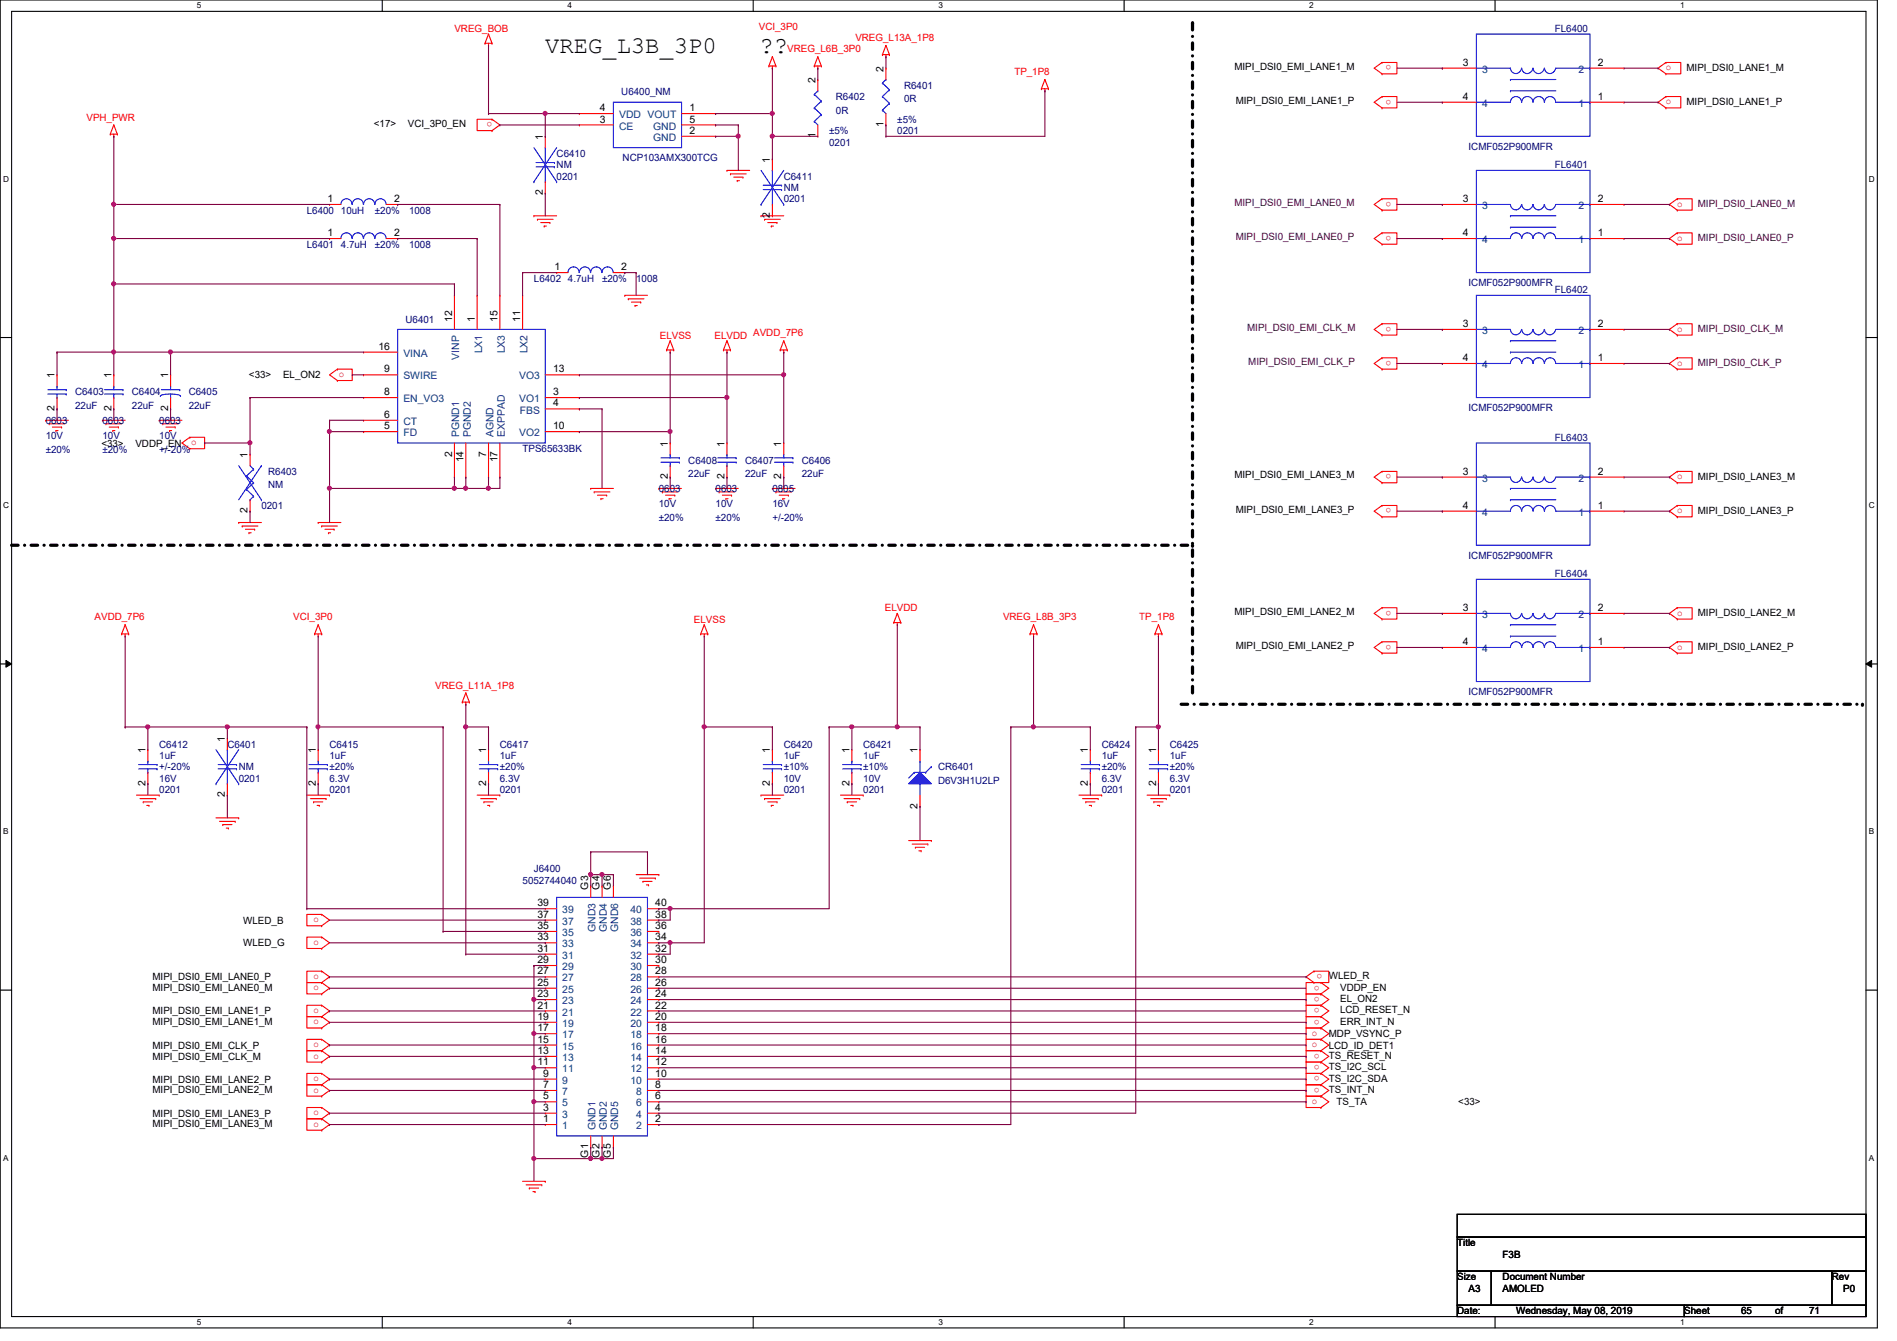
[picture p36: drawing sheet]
<svg xmlns="http://www.w3.org/2000/svg" width="297mm" height="210mm" viewBox="0 0 297 210" stroke-linecap="round" stroke-linejoin="round" font-family="sans-serif">
<defs><g id="words">
<g font-size="3.7">
<text x="85.4" y="8.3">VREG_L3B_3P0</text>
<text x="118.9" y="8.3">??</text>
</g>
<g font-size="1.6" fill="#f00">
<text x="71.2" y="5">VREG_BOB</text>
<text x="118.8" y="4.7">VCI_3P0</text>
<text x="123.3" y="8.2">VREG_L6B_3P0</text>
<text x="133.9" y="6.4">VREG_L13A_1P8</text>
<text x="158.8" y="11.8">TP_1P8</text>
<text x="217.8" y="10.2" transform="rotate(180 217.8 10.2)">o</text>
<text x="260.9" y="11">o</text>
<text x="217.8" y="15.6" transform="rotate(180 217.8 15.6)">o</text>
<text x="260.9" y="16.3">o</text>
<text x="13.5" y="18.9">VPH_PWR</text>
<text x="77" y="19.1" transform="rotate(180 77 19.1)">o</text>
<text x="217.8" y="31.6" transform="rotate(180 217.8 31.6)">o</text>
<text x="262.6" y="32.3">o</text>
<text x="217.8" y="36.9" transform="rotate(180 217.8 36.9)">o</text>
<text x="262.6" y="37.7">o</text>
<text x="103.3" y="53">ELVSS</text>
<text x="111.9" y="53">ELVDD AVDD_7P6</text>
<text x="217.8" y="51.1" transform="rotate(180 217.8 51.1)">o</text>
<text x="262.6" y="51.9">o</text>
<text x="53" y="59">o</text>
<text x="217.8" y="56.5" transform="rotate(180 217.8 56.5)">o</text>
<text x="262.6" y="57.2">o</text>
<text x="29.9" y="69.7">o</text>
<text x="217.8" y="74.3" transform="rotate(180 217.8 74.3)">o</text>
<text x="262.6" y="75">o</text>
<text x="217.8" y="79.6" transform="rotate(180 217.8 79.6)">o</text>
<text x="262.6" y="80.3">o</text>
<text x="138.6" y="95.7">ELVDD</text>
<text x="217.8" y="95.6" transform="rotate(180 217.8 95.6)">o</text>
<text x="14.8" y="97.1">AVDD_7P6</text>
<text x="45.9" y="97.1">VCI_3P0</text>
<text x="108.7" y="97.5">ELVSS</text>
<text x="157.1" y="97.1">VREG_L8B_3P3</text>
<text x="178.4" y="97.1">TP_1P8</text>
<text x="217.8" y="100.9" transform="rotate(180 217.8 100.9)">o</text>
<text x="262.6" y="96.4">o</text>
<text x="262.6" y="101.7">o</text>
<text x="68.2" y="107.8">VREG_L11A_1P8</text>
<text x="49.1" y="147.9">o</text>
<text x="49.1" y="144.4">o</text>
<text x="49.1" y="153.2">o</text>
<text x="49.1" y="155">o</text>
<text x="206.6" y="154.3" transform="rotate(180 206.6 154.3)">o</text>
<text x="207" y="152.5" transform="rotate(180 207 152.5)">o</text>
<text x="49.1" y="160.4">o</text>
<text x="49.1" y="158.6">o</text>
<text x="206.6" y="157.8" transform="rotate(180 206.6 157.8)">o</text>
<text x="206.6" y="156" transform="rotate(180 206.6 156)">o</text>
<text x="206.6" y="159.6" transform="rotate(180 206.6 159.6)">o</text>
<text x="49.1" y="163.9">o</text>
<text x="49.1" y="165.7">o</text>
<text x="205.4" y="163.9">o</text>
<text x="205.4" y="162.1">o</text>
<text x="206.6" y="166.7" transform="rotate(180 206.6 166.7)">o</text>
<text x="206.6" y="164.9" transform="rotate(180 206.6 164.9)">o</text>
<text x="49.1" y="171">o</text>
<text x="49.1" y="169.2">o</text>
<text x="205.4" y="172.8">o</text>
<text x="206.6" y="168.5" transform="rotate(180 206.6 168.5)">o</text>
<text x="206.6" y="170.3" transform="rotate(180 206.6 170.3)">o</text>
<text x="49.1" y="176.4">o</text>
<text x="49.1" y="174.6">o</text>
</g>
<g font-size="1.6" fill="#000080">
<text x="243.5" y="5">FL6400</text>
<text x="97.3" y="14.9">U6400_NM</text>
<text x="130.9" y="15.7">R6402</text>
<text x="130.9" y="17.8">0R</text>
<text x="141.6" y="13.9">R6401</text>
<text x="141.6" y="16">0R</text>
<text x="129.8" y="21">±5%</text>
<text x="129.8" y="22.8">0201</text>
<text x="140.5" y="19.2">±5%</text>
<text x="140.5" y="21">0201</text>
<text x="230" y="23.5">ICMF052P900MFR</text>
<text x="87.2" y="24.6">C6410</text>
<text x="87.2" y="26.3">NM</text>
<text x="87.2" y="28.1">0201</text>
<text x="97.5" y="25.3">NCP103AMX300TCG</text>
<text x="122.7" y="28.1">C6411</text>
<text x="122.7" y="29.9">NM</text>
<text x="243.5" y="26.3">FL6401</text>
<text x="48" y="33.4">L6400 10uH</text>
<text x="58.7" y="33.4">±20%</text>
<text x="64" y="33.4">1008</text>
<text x="122.7" y="31.7">0201</text>
<text x="48" y="38.8">L6401 4.7uH</text>
<text x="58.7" y="38.8">±20%</text>
<text x="64" y="38.8">1008</text>
<text x="83.6" y="44.1">L6402 4.7uH</text>
<text x="94.3" y="44.1">±20%</text>
<text x="99.6" y="44.1">1008</text>
<text x="230" y="44.8">ICMF052P900MFR</text>
<text x="243.5" y="45.9">FL6402</text>
<text x="63.5" y="50.5">U6401</text>
<text x="11.8" y="61.9">C6403</text>
<text x="11.8" y="64">22uF</text>
<text x="20.7" y="61.9">C6404</text>
<text x="20.7" y="64">22uF</text>
<text x="29.5" y="61.9">C6405</text>
<text x="29.5" y="64">22uF</text>
<text x="230" y="64.4">ICMF052P900MFR</text>
<text x="7.2" y="66.3">0603</text>
<text x="7.2" y="68.7">10V</text>
<text x="7.2" y="71">±20%</text>
<text x="16" y="66.3">0603</text>
<text x="16" y="68.7">10V</text>
<text x="16" y="71">±20%</text>
<text x="24.9" y="66.3">0603</text>
<text x="24.9" y="68.7">10V</text>
<text x="24.9" y="71">+/-20%</text>
<text x="81.8" y="70.8">TPS65633BK</text>
<text x="243.5" y="69">FL6403</text>
<text x="42" y="74.3">R6403</text>
<text x="42" y="76.5">NM</text>
<text x="103.2" y="77">0603</text>
<text x="107.8" y="72.6">C6408</text>
<text x="107.8" y="74.7">22uF</text>
<text x="112.1" y="77">0603</text>
<text x="116.7" y="72.6">C6407</text>
<text x="116.7" y="74.7">22uF</text>
<text x="120.9" y="77">0805</text>
<text x="125.6" y="72.6">C6406</text>
<text x="125.6" y="74.7">22uF</text>
<text x="40.9" y="79.7">0201</text>
<text x="103.2" y="79.3">10V</text>
<text x="103.2" y="81.6">±20%</text>
<text x="112.1" y="79.3">10V</text>
<text x="112.1" y="81.6">±20%</text>
<text x="120.9" y="79.3">16V</text>
<text x="120.9" y="81.6">+/-20%</text>
<text x="230" y="87.5">ICMF052P900MFR</text>
<text x="243.5" y="90.3">FL6404</text>
<text x="230" y="108.8">ICMF052P900MFR</text>
<text x="24.9" y="117">C6412</text>
<text x="24.9" y="118.8">1uF</text>
<text x="35.6" y="117">C6401</text>
<text x="51.6" y="117">C6415</text>
<text x="51.6" y="118.8">1uF</text>
<text x="78.3" y="117">C6417</text>
<text x="78.3" y="118.8">1uF</text>
<text x="122.7" y="117">C6420</text>
<text x="122.7" y="118.8">1uF</text>
<text x="135.2" y="117">C6421</text>
<text x="135.2" y="118.8">1uF</text>
<text x="172.5" y="117">C6424</text>
<text x="172.5" y="118.8">1uF</text>
<text x="183.2" y="117">C6425</text>
<text x="183.2" y="118.8">1uF</text>
<text x="24.9" y="124.1">0201</text>
<text x="24.9" y="122.3">16V</text>
<text x="24.9" y="120.6">+/-20%</text>
<text x="37.4" y="120.6">NM</text>
<text x="37.4" y="122.3">0201</text>
<text x="51.6" y="124.1">0201</text>
<text x="51.6" y="122.3">6.3V</text>
<text x="51.6" y="120.6">±20%</text>
<text x="78.3" y="124.1">0201</text>
<text x="78.3" y="122.3">6.3V</text>
<text x="78.3" y="120.6">±20%</text>
<text x="122.7" y="124.1">0201</text>
<text x="122.7" y="122.3">10V</text>
<text x="122.7" y="120.6">±10%</text>
<text x="135.2" y="124.1">0201</text>
<text x="135.2" y="122.3">10V</text>
<text x="135.2" y="120.6">±10%</text>
<text x="146.9" y="120.6">CR6401</text>
<text x="146.9" y="122.7">D6V3H1U2LP</text>
<text x="172.5" y="124.1">0201</text>
<text x="172.5" y="122.3">6.3V</text>
<text x="172.5" y="120.6">±20%</text>
<text x="183.2" y="124.1">0201</text>
<text x="183.2" y="122.3">6.3V</text>
<text x="183.2" y="120.6">±20%</text>
<text x="83.6" y="136.6">J6400</text>
<text x="81.8" y="138.3">5052744040</text>
</g>
<g font-size="1.6">
<text x="138.3" y="11.2" transform="rotate(-90 138.3 11.2)">2</text>
<text x="193.3" y="10.9">MIPI_DSI0_EMI_LANE1_M</text>
<text x="229.1" y="10.3">3</text>
<text x="250.2" y="10.3">2</text>
<text x="264.1" y="11">MIPI_DSI0_LANE1_M</text>
<text x="93.9" y="17.4">4</text>
<text x="107.9" y="17.4">1</text>
<text x="127.7" y="13" transform="rotate(-90 127.7 13)">2</text>
<text x="193.5" y="16.2">MIPI_DSI0_EMI_LANE1_P</text>
<text x="229.1" y="15.6">4</text>
<text x="250.2" y="15.6">1</text>
<text x="264.1" y="16.4">MIPI_DSI0_LANE1_P</text>
<text x="58.5" y="19.9">&lt;17&gt;</text>
<text x="63.9" y="19.9">VCI_3P0_EN</text>
<text x="85" y="21.9" transform="rotate(-90 85 21.9)">1</text>
<text x="93.9" y="19.2">3</text>
<text x="107.9" y="21">2</text>
<text x="107.9" y="19.2">5</text>
<text x="127.7" y="21.7" transform="rotate(-90 127.7 21.7)">1</text>
<text x="138.3" y="19.9" transform="rotate(-90 138.3 19.9)">1</text>
<text x="120.6" y="25.4" transform="rotate(-90 120.6 25.4)">1</text>
<text x="51.3" y="31.6">1</text>
<text x="61.7" y="31.6">2</text>
<text x="85" y="30.6" transform="rotate(-90 85 30.6)">2</text>
<text x="120.6" y="34.1" transform="rotate(-90 120.6 34.1)">2</text>
<text x="229.1" y="31.6">3</text>
<text x="250.2" y="31.6">2</text>
<text x="51.3" y="37">1</text>
<text x="61.7" y="37">2</text>
<text x="229.1" y="37">4</text>
<text x="250.2" y="37">1</text>
<text x="86.8" y="42.3">1</text>
<text x="97.3" y="42.3">2</text>
<text x="70.8" y="50.3" transform="rotate(-90 70.8 50.3)">12</text>
<text x="74.3" y="50.3" transform="rotate(-90 74.3 50.3)">1</text>
<text x="77.9" y="50.3" transform="rotate(-90 77.9 50.3)">15</text>
<text x="81.4" y="50.3" transform="rotate(-90 81.4 50.3)">11</text>
<text x="229.1" y="51.2">3</text>
<text x="250.2" y="51.2">2</text>
<text x="8.5" y="59.2" transform="rotate(-90 8.5 59.2)">1</text>
<text x="17.4" y="59.2" transform="rotate(-90 17.4 59.2)">1</text>
<text x="26.3" y="59.2" transform="rotate(-90 26.3 59.2)">1</text>
<text x="39" y="59.2">&lt;33&gt;</text>
<text x="44.3" y="59.2">EL_ON2</text>
<text x="59.3" y="54.7">16</text>
<text x="60.2" y="58.3">9</text>
<text x="86.6" y="58.3">13</text>
<text x="229.1" y="56.5">4</text>
<text x="250.2" y="56.5">1</text>
<text x="8.5" y="64.3" transform="rotate(-90 8.5 64.3)">2</text>
<text x="17.4" y="64.3" transform="rotate(-90 17.4 64.3)">2</text>
<text x="26.3" y="64.3" transform="rotate(-90 26.3 64.3)">2</text>
<text x="60.2" y="61.8">8</text>
<text x="60.2" y="65.4">6</text>
<text x="86.6" y="61.8">3</text>
<text x="86.6" y="63.6">4</text>
<text x="15.9" y="69.9">&lt;33&gt;</text>
<text x="21.2" y="69.9">VDDP_EN</text>
<text x="38.8" y="71.7" transform="rotate(-90 38.8 71.7)">1</text>
<text x="60.2" y="67.2">5</text>
<text x="70.8" y="71.5" transform="rotate(-90 70.8 71.5)">2</text>
<text x="76.1" y="71.5" transform="rotate(-90 76.1 71.5)">7</text>
<text x="86.6" y="67.2">10</text>
<text x="104.6" y="69.9" transform="rotate(-90 104.6 69.9)">1</text>
<text x="113.5" y="69.9" transform="rotate(-90 113.5 69.9)">1</text>
<text x="122.3" y="69.9" transform="rotate(-90 122.3 69.9)">1</text>
<text x="72.6" y="72.3" transform="rotate(-90 72.6 72.3)">14</text>
<text x="77.9" y="72.3" transform="rotate(-90 77.9 72.3)">17</text>
<text x="104.6" y="75" transform="rotate(-90 104.6 75)">2</text>
<text x="113.5" y="75" transform="rotate(-90 113.5 75)">2</text>
<text x="122.3" y="75" transform="rotate(-90 122.3 75)">2</text>
<text x="193.3" y="74.9">MIPI_DSI0_EMI_LANE3_M</text>
<text x="229.1" y="74.3">3</text>
<text x="250.2" y="74.3">2</text>
<text x="265.9" y="75.1">MIPI_DSI0_LANE3_M</text>
<text x="38.8" y="80.3" transform="rotate(-90 38.8 80.3)">2</text>
<text x="193.5" y="80.2">MIPI_DSI0_EMI_LANE3_P</text>
<text x="229.1" y="79.6">4</text>
<text x="250.2" y="79.6">1</text>
<text x="265.9" y="80.4">MIPI_DSI0_LANE3_P</text>
<text x="229.1" y="95.6">3</text>
<text x="250.2" y="95.6">2</text>
<text x="193.3" y="96.2">MIPI_DSI0_EMI_LANE2_M</text>
<text x="193.5" y="101.6">MIPI_DSI0_EMI_LANE2_P</text>
<text x="229.1" y="101">4</text>
<text x="250.2" y="101">1</text>
<text x="265.9" y="96.4">MIPI_DSI0_LANE2_M</text>
<text x="265.9" y="101.7">MIPI_DSI0_LANE2_P</text>
<text x="22.8" y="117.9" transform="rotate(-90 22.8 117.9)">1</text>
<text x="35.2" y="116.1" transform="rotate(-90 35.2 116.1)">1</text>
<text x="49.4" y="117.9" transform="rotate(-90 49.4 117.9)">1</text>
<text x="76.1" y="117.9" transform="rotate(-90 76.1 117.9)">1</text>
<text x="120.6" y="117.9" transform="rotate(-90 120.6 117.9)">1</text>
<text x="133" y="117.9" transform="rotate(-90 133 117.9)">1</text>
<text x="143.7" y="117.9" transform="rotate(-90 143.7 117.9)">1</text>
<text x="170.3" y="117.9" transform="rotate(-90 170.3 117.9)">1</text>
<text x="181" y="117.9" transform="rotate(-90 181 117.9)">1</text>
<text x="22.8" y="123" transform="rotate(-90 22.8 123)">2</text>
<text x="35.2" y="124.8" transform="rotate(-90 35.2 124.8)">2</text>
<text x="49.4" y="123" transform="rotate(-90 49.4 123)">2</text>
<text x="76.1" y="123" transform="rotate(-90 76.1 123)">2</text>
<text x="120.6" y="123" transform="rotate(-90 120.6 123)">2</text>
<text x="133" y="123" transform="rotate(-90 133 123)">2</text>
<text x="170.3" y="123" transform="rotate(-90 170.3 123)">2</text>
<text x="181" y="123" transform="rotate(-90 181 123)">2</text>
<text x="143.7" y="126.6" transform="rotate(-90 143.7 126.6)">2</text>
<text x="84.2" y="143.6">37</text>
<text x="84.2" y="141.9">39</text>
<text x="92.1" y="139.2" transform="rotate(-90 92.1 139.2)">G3</text>
<text x="93.9" y="139.2" transform="rotate(-90 93.9 139.2)">G4</text>
<text x="95.7" y="139.2" transform="rotate(-90 95.7 139.2)">G6</text>
<text x="102.6" y="143.6">38</text>
<text x="102.6" y="141.9">40</text>
<text x="38.1" y="148.1">WLED_G</text>
<text x="38.1" y="144.6">WLED_B</text>
<text x="84.2" y="149">31</text>
<text x="84.2" y="147.2">33</text>
<text x="84.2" y="145.4">35</text>
<text x="102.6" y="149">32</text>
<text x="102.6" y="147.2">34</text>
<text x="102.6" y="145.4">36</text>
<text x="23.9" y="153.5">MIPI_DSI0_EMI_LANE0_P</text>
<text x="23.9" y="155.1">MIPI_DSI0_EMI_LANE0_M</text>
<text x="84.2" y="154.3">25</text>
<text x="84.2" y="152.5">27</text>
<text x="84.2" y="150.7">29</text>
<text x="102.6" y="154.3">26</text>
<text x="102.6" y="152.5">28</text>
<text x="102.6" y="150.7">30</text>
<text x="208.1" y="153.3">WLED_R</text>
<text x="209.8" y="155.1">VDDP_EN</text>
<text x="23.9" y="160.4">MIPI_DSI0_EMI_LANE1_M</text>
<text x="23.9" y="158.8">MIPI_DSI0_EMI_LANE1_P</text>
<text x="84.2" y="161.4">17</text>
<text x="84.2" y="159.6">19</text>
<text x="84.2" y="157.9">21</text>
<text x="84.2" y="156.1">23</text>
<text x="102.6" y="161.4">18</text>
<text x="102.6" y="159.6">20</text>
<text x="102.6" y="157.9">22</text>
<text x="102.6" y="156.1">24</text>
<text x="209.8" y="158.6">LCD_RESET_N</text>
<text x="209.8" y="156.8">EL_ON2</text>
<text x="209.8" y="160.4">ERR_INT_N</text>
<text x="23.9" y="164.1">MIPI_DSI0_EMI_CLK_P</text>
<text x="23.9" y="165.9">MIPI_DSI0_EMI_CLK_M</text>
<text x="84.2" y="166.8">11</text>
<text x="84.2" y="165">13</text>
<text x="84.2" y="163.2">15</text>
<text x="102.6" y="166.8">12</text>
<text x="102.6" y="165">14</text>
<text x="102.6" y="163.2">16</text>
<text x="208.1" y="167.5">TS_I2C_SCL</text>
<text x="208.1" y="165.7">TS_RESET_N</text>
<text x="208.1" y="164.1">LCD_ID_DET1</text>
<text x="208.1" y="162.3">MDP_VSYNC_P</text>
<text x="23.9" y="171.1">MIPI_DSI0_EMI_LANE2_M</text>
<text x="23.9" y="169.5">MIPI_DSI0_EMI_LANE2_P</text>
<text x="85" y="173.9">3</text>
<text x="85" y="172.1">5</text>
<text x="85" y="170.3">7</text>
<text x="85" y="168.5">9</text>
<text x="102.6" y="173.9">4</text>
<text x="102.6" y="172.1">6</text>
<text x="102.6" y="170.3">8</text>
<text x="102.6" y="168.5">10</text>
<text x="208.1" y="169.3">TS_I2C_SDA</text>
<text x="208.1" y="171.1">TS_INT_N</text>
<text x="209.3" y="173">TS_TA</text>
<text x="228.3" y="173">&lt;33&gt;</text>
<text x="23.9" y="176.4">MIPI_DSI0_EMI_LANE3_M</text>
<text x="23.9" y="174.8">MIPI_DSI0_EMI_LANE3_P</text>
<text x="85" y="175.6">1</text>
<text x="102.6" y="175.6">2</text>
<text x="92.1" y="181.2" transform="rotate(-90 92.1 181.2)">G1</text>
<text x="93.9" y="181.2" transform="rotate(-90 93.9 181.2)">G2</text>
<text x="95.7" y="181.2" transform="rotate(-90 95.7 181.2)">G5</text>
<text x="228.2" y="195.1">Title</text>
<text x="235.3" y="196.8">F3B</text>
<text x="228.2" y="200.4">Size</text>
<text x="230" y="202.2">A3</text>
<text x="235.3" y="200.4">Document Number</text>
<text x="235.3" y="202.2">AMOLED</text>
<text x="286.8" y="200.4">Rev</text>
<text x="288.6" y="202.2">P0</text>
<text x="228.2" y="205.7">Date:</text>
<text x="237.4" y="205.7">Wednesday, May 08, 2019</text>
<text x="263.7" y="205.7">Sheet</text>
<text x="272.6" y="205.7">65</text>
<text x="278" y="205.7">of</text>
<text x="283.3" y="205.7">71</text>
</g>
<g font-size="1.6" fill="#004080">
<text x="232.1" y="11.4">3</text>
<text x="247.2" y="11.4">2</text>
<text x="232.1" y="16.7">4</text>
<text x="247.2" y="16.7">1</text>
<text x="96.9" y="20.3">CE</text>
<text x="96.9" y="18.5">VDD VOUT</text>
<text x="102.3" y="22.1">GND</text>
<text x="102.3" y="20.3">GND</text>
<text x="232.1" y="32.7">3</text>
<text x="247.2" y="32.7">2</text>
<text x="232.1" y="38.1">4</text>
<text x="247.2" y="38.1">1</text>
<text x="232.1" y="52.3">3</text>
<text x="247.2" y="52.3">2</text>
<text x="63.2" y="55.8">VINA</text>
<text x="63.2" y="59.4">SWIRE</text>
<text x="71.9" y="56.3" transform="rotate(-90 71.9 56.3)">VINP</text>
<text x="75.5" y="55.3" transform="rotate(-90 75.5 55.3)">LX1</text>
<text x="79" y="55.3" transform="rotate(-90 79 55.3)">LX3</text>
<text x="81.3" y="59.4">VO3</text>
<text x="82.6" y="55.3" transform="rotate(-90 82.6 55.3)">LX2</text>
<text x="232.1" y="57.6">4</text>
<text x="247.2" y="57.6">1</text>
<text x="63.2" y="62.9">EN_VO3</text>
<text x="81.3" y="62.9">VO1</text>
<text x="81.4" y="64.7">FBS</text>
<text x="63.2" y="66.5">CT</text>
<text x="63.2" y="68.3">FD</text>
<text x="71.9" y="68.5" transform="rotate(-90 71.9 68.5)">PGND1</text>
<text x="73.7" y="68.5" transform="rotate(-90 73.7 68.5)">PGND2</text>
<text x="77.3" y="68.5" transform="rotate(-90 77.3 68.5)">AGND</text>
<text x="79" y="68.5" transform="rotate(-90 79 68.5)">EXPPAD</text>
<text x="81.3" y="68.3">VO2</text>
<text x="232.1" y="75.4">3</text>
<text x="247.2" y="75.4">2</text>
<text x="232.1" y="80.7">4</text>
<text x="247.2" y="80.7">1</text>
<text x="232.1" y="96.7">3</text>
<text x="247.2" y="96.7">2</text>
<text x="232.1" y="102.1">4</text>
<text x="247.2" y="102.1">1</text>
<text x="88.1" y="143">39</text>
<text x="98.7" y="143">40</text>
<text x="88.1" y="148.3">33</text>
<text x="88.1" y="146.5">35</text>
<text x="88.1" y="144.7">37</text>
<text x="93.3" y="145.9" transform="rotate(-90 93.3 145.9)">GND3</text>
<text x="95" y="145.9" transform="rotate(-90 95 145.9)">GND4</text>
<text x="96.8" y="145.9" transform="rotate(-90 96.8 145.9)">GND6</text>
<text x="98.7" y="148.3">34</text>
<text x="98.7" y="146.5">36</text>
<text x="98.7" y="144.7">38</text>
<text x="88.1" y="155.4">25</text>
<text x="88.1" y="153.6">27</text>
<text x="88.1" y="151.8">29</text>
<text x="88.1" y="150.1">31</text>
<text x="98.7" y="155.4">26</text>
<text x="98.7" y="153.6">28</text>
<text x="98.7" y="151.8">30</text>
<text x="98.7" y="150.1">32</text>
<text x="88.1" y="160.7">19</text>
<text x="88.1" y="159">21</text>
<text x="88.1" y="157.2">23</text>
<text x="98.7" y="160.7">20</text>
<text x="98.7" y="159">22</text>
<text x="98.7" y="157.2">24</text>
<text x="88.1" y="167.9">11</text>
<text x="88.1" y="166.1">13</text>
<text x="88.1" y="164.3">15</text>
<text x="88.1" y="162.5">17</text>
<text x="98.7" y="167.9">12</text>
<text x="98.7" y="166.1">14</text>
<text x="98.7" y="164.3">16</text>
<text x="98.7" y="162.5">18</text>
<text x="88.1" y="173.2">5</text>
<text x="88.1" y="171.4">7</text>
<text x="88.1" y="169.6">9</text>
<text x="98.7" y="169.6">10</text>
<text x="99.6" y="173.2">6</text>
<text x="99.6" y="171.4">8</text>
<text x="88.1" y="176.7">1</text>
<text x="88.1" y="175">3</text>
<text x="93.3" y="176.9" transform="rotate(-90 93.3 176.9)">GND1</text>
<text x="95" y="176.9" transform="rotate(-90 95 176.9)">GND2</text>
<text x="96.8" y="176.9" transform="rotate(-90 96.8 176.9)">GND5</text>
<text x="99.6" y="176.7">2</text>
<text x="99.6" y="175">4</text>
</g>
<g font-size="1.6" fill="#400040">
<text x="193.3" y="32.2">MIPI_DSI0_EMI_LANE0_M</text>
<text x="265.9" y="32.4">MIPI_DSI0_LANE0_M</text>
<text x="193.5" y="37.5">MIPI_DSI0_EMI_LANE0_P</text>
<text x="265.9" y="37.7">MIPI_DSI0_LANE0_P</text>
<text x="195.3" y="51.8">MIPI_DSI0_EMI_CLK_M</text>
<text x="265.9" y="51.9">MIPI_DSI0_CLK_M</text>
<text x="195.4" y="57.1">MIPI_DSI0_EMI_CLK_P</text>
<text x="265.9" y="57.3">MIPI_DSI0_CLK_P</text>
</g>
<g font-size="1.3">
<text x="30.8" y="1.3">5</text>
<text x="88.9" y="1.3">4</text>
<text x="146.9" y="1.3">3</text>
<text x="205" y="1.3">2</text>
<text x="263.1" y="1.3">1</text>
<text x=".5" y="28.4">D</text>
<text x="292.6" y="28.4">D</text>
<text x=".5" y="79.5">C</text>
<text x="292.6" y="79.5">C</text>
<text x=".5" y="130.6">B</text>
<text x="292.6" y="130.6">B</text>
<text x=".5" y="181.7">A</text>
<text x="292.6" y="181.7">A</text>
<text x="30.8" y="207.4">5</text>
<text x="88.9" y="207.4">4</text>
<text x="146.9" y="207.4">3</text>
<text x="205" y="207.4">2</text>
<text x="263.1" y="207.4">1</text>
</g>
</g></defs>
<path d="M0 0h294v207.9h-294zM1.8 1.8h290.4v204.3h-290.4z" fill="none" stroke="#000" stroke-width=".17"/>
<g fill="#fff">
<path d="M30.8 .2h.7v1.4h-.7z"/>
<path d="M30.8 206.2h.7v1.4h-.7z"/>
</g>
<path d="M59.9 0v1.8M59.9 206.1v1.8" fill="none" stroke="#000" stroke-width=".17"/>
<g fill="#fff">
<path d="M88.9 .2h.6v1.4h-.6z"/>
<path d="M88.9 206.2h.6v1.4h-.6z"/>
</g>
<path d="M117.9 0v1.8M117.9 206.1v1.8" fill="none" stroke="#000" stroke-width=".17"/>
<g fill="#fff">
<path d="M146.9 .2h.7v1.4h-.7z"/>
<path d="M146.9 206.2h.7v1.4h-.7z"/>
</g>
<path d="M176 0v1.8M176 206.1v1.8" fill="none" stroke="#000" stroke-width=".17"/>
<g fill="#fff">
<path d="M205 .2h.7v1.4h-.7z"/>
<path d="M205 206.2h.7v1.4h-.7z"/>
</g>
<path d="M234.1 0v1.8M234.1 206.1v1.8" fill="none" stroke="#000" stroke-width=".17"/>
<g fill="#fff">
<path d="M263.1 .2h.7v1.4h-.7z"/>
<path d="M263.1 206.2h.7v1.4h-.7z"/>
<path d="M.5 27.3h.9v1.4h-.9z"/>
<path d="M292.6 27.3h.9v1.4h-.9z"/>
<path d="M.5 78.4h.9v1.4h-.9z"/>
<path d="M292.6 78.4h.9v1.4h-.9z"/>
</g>
<path d="M0 52.8h1.8M292.2 52.8h1.8" fill="none" stroke="#000" stroke-width=".17"/>
<g fill="#fff">
<path d="M.5 129.5h.8v1.4h-.8z"/>
<path d="M292.6 129.5h.9v1.4h-.9z"/>
</g>
<path d="M0 103.9h1.8M292.2 103.9h1.8" fill="none" stroke="#000" stroke-width=".17"/>
<path d="M.9 103.4l.9 .5-.9 .5zM292.2 103.9l.9-.5v1z" fill="#000"/>
<path d="M.9 103.4l.9 .5-.9 .5zM292.2 103.9l.9-.5v1z" fill="none" stroke="#000" stroke-width=".16"/>
<g fill="#fff">
<path d="M.5 180.5h.8v1.4h-.8z"/>
<path d="M292.6 180.5h.9v1.4h-.9z"/>
</g>
<path d="M0 155h1.8M292.2 155h1.8M228.2 190.1h64v3.5h-64zM228.2 193.6h64v5.4h-64zM228.2 199h5.3v5.3h-5.3zM233.5 199h53.3v5.3h-53.3zM286.8 199h5.4v5.3h-5.4zM228.2 204.3h35.5v1.8h-35.5zM263.7 204.3h28.5v1.8h-28.5z" fill="none" stroke="#000" stroke-width=".17"/>
<path d="M1.8 85.3h184.9M185 110.2h106.6M186.7 108.5v-104.9" fill="none" stroke="#000" stroke-width=".51" stroke-dasharray="1 1 0 1"/>
<g fill="#000" stroke-dasharray="1 1 0 1">
<circle cx="186.7" cy="3.6" r=".25"/>
<circle cx="186.7" cy="85.3" r=".25"/>
<circle cx="291.6" cy="110.2" r=".25"/>
</g>
<g fill="none" stroke="#f00" stroke-width=".17">
<path d="M17.8 19.6h.1M17.8 19.6l-.5 1.4M17.8 19.6l.6 1.4M75.9 6.8h.1M75.9 6.8h1.1M76.5 7.1h.1M76.5 5.3h.1M76.5 6.8v.3M76.5 5.3l-.6 1.5M76.5 5.3l.5 1.5M77 6.8h.1M77 18.7h.1"/>
<path d="M77 18.7h-2.3v1.7h2.3M77 18.7l1.3 .9-1.3 .8M120.4 10.3h.1M120.4 10.3h1.1M120.9 10.7h.1M120.9 8.9h.1M120.9 10.3v.4M120.9 8.9l.6 1.4M120.9 8.9l-.5 1.4M121.5 10.3h.1M127.5 10.3h.1M127.5 10.3h1.1"/>
<path d="M128.1 10.7h.1M128.1 8.9h.1M128.1 10.3v.4M128.1 8.9l.5 1.4M128.1 8.9l-.6 1.4M128.6 10.3h.1M138.2 8.6h.1M138.2 8.6h1.1M138.7 8.9h.1M138.7 7.1h.1M138.7 8.6v.3M138.7 7.1l.6 1.5"/>
<path d="M138.7 7.1l-.5 1.5M139.3 8.6h.1M163.1 13.9h.1M163.1 13.9h1.1M163.6 14.2h.1M163.6 12.4h.1M163.6 13.9v.3M163.6 12.4l.6 1.5M163.6 12.4l-.5 1.5M164.2 13.9h.1M216.4 11.6h.1M216.4 9.8h.1"/>
<path d="M216.4 9.8h2.3v1.8h-2.3M216.4 16.9h.1M216.4 15.1h.1M216.4 15.1h2.3v1.8h-2.3M216.4 9.8l-1.2 .9 1.2 .9M216.4 15.1l-1.2 .9 1.2 .9M260.9 9.8h.1M260.9 11.6h.1M260.9 9.8h2.3v1.8h-2.3M260.9 15.1h.1M260.9 16.9h.1M260.9 15.1h2.3v1.8h-2.3"/>
<path d="M260.9 9.8l-1.3 .9 1.3 .9M260.9 15.1l-1.3 .9 1.3 .9M17.3 21h.1M17.3 21h1.1M17.8 21.3h.1M17.8 21v.3M18.4 21h.1M77 20.4h.1M83.6 33.8h.1M83.6 33.8h3.6M84.2 34.3h.1M84.2 34.3h2.4"/>
<path d="M84.7 34.8h1.4M85.2 35.4h.1M85.2 35.4h.4M86.1 34.8h.1M113.8 26.7h.1M113.8 26.7h3.6M114.4 27.2h.1M114.4 27.2h2.4M114.9 27.7h1.4M115.4 28.3h.1M115.4 28.3h.4M116.3 27.7h.1"/>
<path d="M119.2 33.8h.1M119.2 33.8h3.5M119.7 34.3h.1M119.7 34.3h2.5M120.2 34.8h1.5M120.8 35.4h.1M120.8 35.4h.3M120.9 24.9h.1M120.9 33.8h.1M120.9 24.9v1.8M120.9 32v1.8M121.7 34.8h.1"/>
<path d="M216.4 32.9h.1M216.4 31.1h.1M216.4 31.1h2.3v1.8h-2.3M216.4 38.2h.1M216.4 36.4h.1M216.4 36.4h2.3v1.8h-2.3M216.4 31.1l-1.2 .9 1.2 .9M216.4 36.4l-1.2 .9 1.2 .9M262.6 31.1h.1M262.6 32.9h.1M262.6 31.1h2.4v1.8h-2.4M262.6 36.4h.1"/>
<path d="M262.6 38.2h.1M262.6 36.4h2.4v1.8h-2.4M262.6 31.1l-1.2 .9 1.2 .9M262.6 36.4l-1.2 .9 1.2 .9M8.9 58.7h.1M8.9 58.7v1.8M52.8 57.8h.1M52.8 59.6h.1M52.8 57.8h2.4v1.8h-2.4M52.8 57.8l-1.2 .9 1.2 .9M56.9 55.1h.1M56.9 58.7h.1"/>
<path d="M56.9 55.1h5.4M56.9 58.7h5.4M71.2 46.2h.1M71.2 46.2v5.4M74.7 46.2h.1M74.7 46.2v5.4M78.3 46.2h.1M78.3 46.2v5.4M81.8 46.2h.1M81.8 46.2v5.4M85.4 58.7h5.3M90.7 58.7h.1"/>
<path d="M97.8 46.2h.1M97.8 46.2h3.6M98.4 46.8h.1M98.4 46.8h2.4M98.9 47.3h1.4M99.4 47.8h.1M99.4 47.8h.4M100.3 47.3h.1M104.4 54.8h.1M104.4 54.8h1.1M104.9 55.1h.1M104.9 53.3h.1"/>
<path d="M104.9 54.8v.3M104.9 53.3l.6 1.5M104.9 53.3l-.5 1.5M105.5 54.8h.1M113.3 54.8h.1M113.3 54.8h1.1M113.8 55.1h.1M113.8 53.3h.1M113.8 54.8v.3M113.8 53.3l.6 1.5M113.8 53.3l-.5 1.5M114.4 54.8h.1"/>
<path d="M122.2 54.8h.1M122.2 54.8h1.1M122.7 55.1h.1M122.7 53.3h.1M122.7 54.8v.3M122.7 53.3l.6 1.5M122.7 53.3l-.5 1.5M123.3 54.8h.1M216.4 57.8h.1M216.4 56h.1M216.4 56h2.3v1.8h-2.3M216.4 52.5h.1"/>
<path d="M216.4 50.7h.1M216.4 50.7h2.3v1.8h-2.3M216.4 56l-1.2 .9 1.2 .9M216.4 50.7l-1.2 .9 1.2 .9M262.6 50.7h.1M262.6 52.5h.1M262.6 50.7h2.4v1.8h-2.4M262.6 56h.1M262.6 57.8h.1M262.6 56h2.4v1.8h-2.4M262.6 50.7l-1.2 .9 1.2 .9M262.6 56l-1.2 .9 1.2 .9"/>
<path d="M7.2 65.8h.1M7.2 65.8h3.5M7.7 66.3h.1M7.7 66.3h2.5M8.2 66.8h1.4M8.8 67.4h.1M8.8 67.4h.3M8.9 64h.1M8.9 62.2v1.8M9.6 66.8h.1M16 65.8h.1M16 65.8h3.6"/>
<path d="M16.6 66.3h.1M16.6 66.3h2.4M17.1 66.8h1.4M17.6 67.4h.1M17.6 67.4h.4M18.5 66.8h.1M24.9 65.8h.1M24.9 65.8h3.6M25.5 66.3h.1M25.5 66.3h2.4M26 66.8h1.4M26.5 67.4h.1"/>
<path d="M26.5 67.4h.4M27.4 66.8h.1M29.7 68.5h.1M29.7 70.2h.1M29.7 68.5h2.3v1.7h-2.3M29.7 68.5l-1.2 .8 1.2 .9M39.2 71.1h.1M39.2 71.1v1.8M39.2 78.2v1.8M56.9 62.2h.1M56.9 65.8h.1M56.9 67.6h.1"/>
<path d="M56.9 65.8h5.4M56.9 62.2h5.4M56.9 67.6h5.4M71.2 74.7h.1M71.2 69.3v5.4M72.9 74.7h.1M72.9 69.3v5.4M76.5 74.7h.1M76.5 69.3v5.4M78.3 74.7h.1M78.3 69.3v5.4M85.4 62.2h5.3"/>
<path d="M85.4 64h5.3M85.4 67.6h5.3M90.7 62.2h.1M90.7 64h.1M90.7 67.6h.1M92.5 76.5h.1M92.5 76.5h3.6M93 77h.1M93 77h2.5M93.6 77.5h1.4M94.1 78.1h.1M94.1 78.1h.3"/>
<path d="M95 77.5h.1M103.2 76.5h.1M103.2 76.5h3.5M103.7 77h.1M103.7 77h2.5M104.2 77.5h1.5M104.8 78.1h.1M104.8 78.1h.3M104.9 69.3h.1M104.9 74.7h.1M104.9 69.3v1.8M104.9 72.9v1.8"/>
<path d="M105.7 77.5h.1M112.1 76.5h.1M112.1 76.5h3.5M112.6 77h.1M112.6 77h2.5M113.1 77.5h1.5M113.7 78.1h.1M113.7 78.1h.3M114.6 77.5h.1M120.9 76.5h.1M120.9 76.5h3.6M121.5 77h.1"/>
<path d="M121.5 77h2.4M122 77.5h1.4M122.6 78.1h.1M122.6 78.1h.3M123.4 77.5h.1M216.4 75.6h.1M216.4 73.8h.1M216.4 73.8h2.3v1.8h-2.3M216.4 79.1h.1M216.4 79.1h2.3v1.8h-2.3M216.4 73.8l-1.2 .9 1.2 .9M216.4 79.1l-1.2 .9 1.2 .9"/>
<path d="M262.6 73.8h.1M262.6 75.6h.1M262.6 73.8h2.4v1.8h-2.4M262.6 79.1h.1M262.6 79.1h2.4v1.8h-2.4M262.6 73.8l-1.2 .9 1.2 .9M262.6 79.1l-1.2 .9 1.2 .9M19 99.2h.1M19 99.2h1.1M19.6 99.6h.1M19.6 97.8h.1M19.6 99.2v.4"/>
<path d="M19.6 97.8l.5 1.4M19.6 97.8l-.6 1.4M20.1 99.2h.1M37.4 81.8h.1M37.4 81.8h3.5M37.9 82.3h.1M37.9 82.3h2.5M38.4 82.8h1.5M39 83.4h.1M39 83.4h.3M39.2 80h.1M39.9 82.8h.1"/>
<path d="M49.3 99.2h.1M49.3 99.2h1.1M49.8 99.6h.1M49.8 97.8h.1M49.8 81.8h.1M49.8 99.2v.4M49.8 97.8l.6 1.4M49.8 97.8l-.5 1.4M49.8 81.8h3.6M50.4 99.2h.1M50.4 82.3h.1M50.4 82.3h2.4"/>
<path d="M50.9 82.8h1.4M51.4 83.4h.1M51.4 83.4h.4M52.3 82.8h.1M109.7 99.2h.1M109.7 99.2h1.1M110.3 99.6h.1M110.3 97.8h.1M110.3 99.2v.4M110.3 97.8l.5 1.4M110.3 97.8l-.6 1.4M110.8 99.2h.1"/>
<path d="M140 97.5h.1M140 97.5h1.1M140.5 97.8h.1M140.5 96h.1M140.5 97.5v.3M140.5 96l.6 1.5M140.5 96l-.5 1.5M141.1 97.5h.1M161.3 99.2h.1M161.3 99.2h1.1M161.8 99.6h.1M161.8 97.8h.1"/>
<path d="M161.8 99.2v.4M161.8 97.8l.6 1.4M161.8 97.8l-.5 1.4M162.4 99.2h.1M180.8 99.2h.1M180.8 99.2h1.1M181.4 99.6h.1M181.4 97.8h.1M181.4 99.2v.4M181.4 97.8l.5 1.4M181.4 97.8l-.6 1.4M181.9 99.2h.1"/>
<path d="M216.4 80.9h.1M216.4 96.9h.1M216.4 95.1h.1M216.4 95.1h2.3v1.8h-2.3M216.4 95.1l-1.2 .9 1.2 .9M262.6 80.9h.1M262.6 95.1h.1M262.6 96.9h.1M262.6 95.1h2.4v1.8h-2.4M262.6 95.1l-1.2 .9 1.2 .9M72.4 109.9h.1M72.4 109.9h1.1"/>
<path d="M72.9 110.2h.1M72.9 108.5h.1M72.9 109.9v.3M72.9 108.5l.6 1.4M72.9 108.5l-.5 1.4M73.5 109.9h.1M216.4 102.2h.1M216.4 100.5h.1M216.4 100.5h2.3v1.7h-2.3M216.4 100.5l-1.2 .8 1.2 .9M262.6 100.5h.1M262.6 102.2h.1"/>
<path d="M262.6 100.5h2.4v1.7h-2.4M262.6 100.5l-1.2 .8 1.2 .9M21.4 124.5h3.5M21.9 125h2.5M22.4 125.5h.1M22.4 125.5h1.5M23 126.1h.3M23.3 126.1h.1M24.4 125h.1M24.9 124.5h.1M33.8 128h3.6M34.4 128.6h2.4"/>
<path d="M34.9 129.1h.1M34.9 129.1h1.4M35.4 129.6h.4M35.8 129.6h.1M36.8 128.6h.1M37.4 128h.1M48 124.5h3.6M48.6 125h2.5M49.1 125.5h.1M49.1 125.5h1.4M49.7 126.1h.3M50 126.1h.1"/>
<path d="M51.1 125h.1M51.6 124.5h.1M74.7 124.5h3.6M75.3 125h2.4M75.8 125.5h.1M75.8 125.5h1.4M76.3 126.1h.4M76.7 126.1h.1M77.7 125h.1M78.3 124.5h.1M99.6 136.9h3.6M100.2 137.5h2.4"/>
<path d="M100.7 138h.1M100.7 138h1.4M101.2 138.5h.4M101.6 138.5h.1M102.6 137.5h.1M103.2 136.9h.1M119.2 124.5h.1M119.2 124.5h3.5M119.7 125h.1M119.7 125h2.5M120.2 125.5h1.5M120.8 126.1h.1"/>
<path d="M120.8 126.1h.3M121.7 125.5h.1M131.6 124.5h3.6M132.2 125h2.4M132.7 125.5h.1M132.7 125.5h1.4M133.2 126.1h.4M133.6 126.1h.1M134.6 125h.1M135.2 124.5h.1M142.3 131.6h3.5M142.8 132.1h2.5"/>
<path d="M143.3 132.6h.1M143.3 132.6h1.5M143.9 133.2h.3M144.2 133.2h.1M145.3 132.1h.1M145.8 131.6h.1M168.9 124.5h3.6M169.5 125h2.5M170 125.5h.1M170 125.5h1.4M170.6 126.1h.3M170.9 126.1h.1"/>
<path d="M172 125h.1M172.5 124.5h.1M179.6 124.5h3.6M180.2 125h2.4M180.7 125.5h.1M180.7 125.5h1.4M181.2 126.1h.4M181.6 126.1h.1M182.6 125h.1M183.2 124.5h.1M50.4 152h.1M50.4 153.8h.1"/>
<path d="M50.4 152h-2.4v1.8h2.4M50.4 155.6h.1M50.4 153.8h-2.4v1.8h2.4M50.4 159.1h.1M50.4 159.1h-2.4v1.8h2.4M50.4 157.4h.1M50.4 157.4h-2.4v1.7h2.4M50.4 146.7h.1M50.4 148.5h.1M50.4 146.7h-2.4v1.8h2.4M50.4 143.1h.1M50.4 144.9h.1"/>
<path d="M50.4 143.1h-2.4v1.8h2.4M50.4 152l1.2 .9-1.2 .9M50.4 153.8l1.2 .9-1.2 .9M50.4 159.1l1.2 .9-1.2 .9M50.4 157.4l1.2 .8-1.2 .9M50.4 146.7l1.2 .9-1.2 .9M50.4 143.1l1.2 .9-1.2 .9M205.7 153.8h.1M205.7 152h.1M205.7 152h2.4v1.8h-2.4M205.7 152l-1.2 .9 1.2 .9M206.8 155.6h.1"/>
<path d="M206.8 153.8h.1M206.8 153.8h-2.3v1.8h2.3M206.8 159.1h.1M206.8 157.4h.1M206.8 157.4h-2.3v1.7h2.3M206.8 155.6h-2.3v1.8h2.3M206.8 159.1h-2.3v1.8h2.3M206.8 153.8l1.3 .9-1.3 .9M206.8 157.4l1.3 .8-1.3 .9M206.8 155.6l1.3 .9-1.3 .9M206.8 159.1l1.3 .9-1.3 .9M50.4 175.1h.1"/>
<path d="M50.4 176.9h.1M50.4 175.1h-2.4v1.8h2.4M50.4 173.4h.1M50.4 173.4h-2.4v1.7h2.4M50.4 162.7h.1M50.4 164.5h.1M50.4 162.7h-2.4v1.8h2.4M50.4 166.2h.1M50.4 164.5h-2.4v1.7h2.4M50.4 160.9h.1M50.4 169.8h.1M50.4 171.6h.1"/>
<path d="M50.4 169.8h-2.4v1.8h2.4M50.4 168h.1M50.4 168h-2.4v1.8h2.4M50.4 175.1l1.2 .9-1.2 .9M50.4 173.4l1.2 .8-1.2 .9M50.4 162.7l1.2 .9-1.2 .9M50.4 164.5l1.2 .9-1.2 .8M50.4 169.8l1.2 .9-1.2 .9M50.4 168l1.2 .9-1.2 .9M206.8 169.8h.1M206.8 168h.1M206.8 168h-2.3v1.8h2.3"/>
<path d="M206.8 166.2h.1M206.8 166.2h-2.3v1.8h2.3M206.8 164.5h.1M206.8 164.5h-2.3v1.7h2.3M206.8 160.9h.1M206.8 162.7h.1M206.8 162.7h-2.3v1.8h2.3M206.8 160.9h-2.3v1.8h2.3M206.8 171.6h.1M206.8 169.8h-2.3v1.8h2.3M206.8 173.4h.1M206.8 171.6h-2.3v1.8h2.3"/>
<path d="M206.8 168l1.3 .9-1.3 .9M206.8 166.2l1.3 .9-1.3 .9M206.8 164.5l1.3 .9-1.3 .8M206.8 162.7l1.3 .9-1.3 .9M206.8 160.9l1.3 .9-1.3 .9M206.8 169.8l1.3 .9-1.3 .9M206.8 171.6l1.3 .9-1.3 .9M81.8 184.9h3.6M82.4 185.5h2.4M82.9 186h.1M82.9 186h1.4M83.4 186.5h.4"/>
<path d="M83.8 186.5h.1M84.8 185.5h.1M85.4 184.9h.1"/>
</g>
<g fill="none" stroke="#00f" stroke-width=".17">
<path d="M119.2 32h.1M119.2 26.7l3.5 5.3M119.5 29h2.9M119.5 29.7h2.9M120.9 26.7h.1M120.9 32h.1M120.9 26.7v2.3M120.9 29.7v2.3M122.4 29h.1M122.4 29.7h.1M122.7 32h.1M122.7 26.7l-3.5 5.3"/>
<path d="M62.3 51.6h23.1v17.7h-23.1zM7.5 61h2.9M7.5 61.7h2.9M8.9 60.5h.1M8.9 62.2h.1M8.9 60.5v.5M8.9 61.7v.5M10.4 61h.1M10.4 61.7h.1M37.4 72.9l3.5 5.3M38.6 74.5h.1M38.6 76.6h.1"/>
<path d="M38.6 74.5l1.1 1.1M38.6 76.6l1.1 1.1M39.2 78.2h.1M39.2 72.9l.5 .5M39.7 73.4h.1M39.7 75.6h.1M39.7 77.7h.1M39.7 73.4l-1.1 1.1M39.7 75.6l-1.1 1M39.7 77.7l-.5 .5M40.9 72.9h.1M40.9 78.2h.1"/>
<path d="M40.9 72.9l-3.5 5.3M103.5 71.7h2.9M103.5 72.3h2.9M104.9 71.1h.1M104.9 72.9h.1M104.9 71.1v.6M104.9 72.3v.6M106.4 71.7h.1M106.4 72.3h.1"/>
</g>
<path d="M144.1 120.9l1.7 1.8h-3.5z" fill="#00f"/>
<g fill="none" stroke="#00f" stroke-width=".17">
<path d="M96.1 16h10.6v7.1h-10.6zM127.5 19h.1M127.5 16.9h.1M127.5 14.8h.1M127.5 19l.6 .6M127.5 16.9l1.1 1M127.5 14.8l1.1 1M128.1 14.2h.1M128.1 14.2l-.6 .6M128.6 17.9h.1M128.6 15.8h.1M128.6 17.9l-1.1 1.1"/>
<path d="M128.6 15.8l-1.1 1.1M138.2 17.2h.1M138.2 15.1h.1M138.2 13h.1M138.2 17.2l.5 .6M138.2 15.1l1.1 1.1M138.2 13l1.1 1.1M138.7 12.4h.1M138.7 12.4l-.5 .6M139.3 16.2h.1M139.3 14.1h.1M139.3 16.2l-1.1 1"/>
<path d="M139.3 14.1l-1.1 1M231.2 5.3h17.8v16h-17.8zM231.2 16h5.3a.87 .87 0 0 1 .9-.9 .87 .87 0 0 1 .8 .9M231.2 10.7h5.3a.87 .87 0 0 0 .9 .8 .87 .87 0 0 0 .8-.8M231.2 10.7h.1M231.2 16h.1M236.5 12.4h.1M236.5 14.2h.1M236.5 12.4h7.1M236.5 14.2h7.1M238.3 10.7a.87 .87 0 0 0 .9 .8 .87 .87 0 0 0 .8-.8M238.3 16a.87 .87 0 0 1 .9-.9 .87 .87 0 0 1 .8 .9"/>
<path d="M240.1 10.7a.87 .87 0 0 0 .8 .8 .87 .87 0 0 0 .9-.8M240.1 16a.87 .87 0 0 1 .8-.9 .87 .87 0 0 1 .9 .9M241.8 10.7a.87 .87 0 0 0 .9 .8 .87 .87 0 0 0 .9-.8M241.8 16a.87 .87 0 0 1 .9-.9 .87 .87 0 0 1 .9 .9M243.6 10.7h5.4M243.6 16h5.4M249 10.7h.1M249 16h.1M53.4 37.3a.87 .87 0 0 1 .8-.9 .87 .87 0 0 1 .9 .9M53.4 32a.87 .87 0 0 1 .8-.9 .87 .87 0 0 1 .9 .9M55.2 37.3a.87 .87 0 0 1 .8-.9 .87 .87 0 0 1 .9 .9M55.2 32a.87 .87 0 0 1 .8-.9 .87 .87 0 0 1 .9 .9"/>
<path d="M56.9 37.3a.87 .87 0 0 1 .9-.9 .87 .87 0 0 1 .9 .9M56.9 32a.87 .87 0 0 1 .9-.9 .87 .87 0 0 1 .9 .9M58.7 37.3a.87 .87 0 0 1 .9-.9 .87 .87 0 0 1 .8 .9M58.7 32a.87 .87 0 0 1 .9-.9 .87 .87 0 0 1 .8 .9M83.6 28.4h.1M83.6 23.1l3.6 5.3M83.9 25.4h2.9M83.9 26.1h2.9M85.4 23.1h.1M85.4 28.4h.1M85.4 23.1v2.3M85.4 26.1v2.3"/>
<path d="M86.8 25.4h.1M86.8 26.1h.1M87.2 28.4h.1M87.2 23.1l-3.6 5.3M231.2 26.7h17.8v16h-17.8zM231.2 37.3h5.3a.87 .87 0 0 1 .9-.9 .87 .87 0 0 1 .8 .9M231.2 32h5.3a.87 .87 0 0 0 .9 .9 .87 .87 0 0 0 .8-.9M231.2 32h.1M231.2 37.3h.1M236.5 33.8h.1M236.5 35.6h.1M236.5 33.8h7.1"/>
<path d="M236.5 35.6h7.1M238.3 32a.87 .87 0 0 0 .9 .9 .87 .87 0 0 0 .8-.9M238.3 37.3a.87 .87 0 0 1 .9-.9 .87 .87 0 0 1 .8 .9M240.1 32a.87 .87 0 0 0 .8 .9 .87 .87 0 0 0 .9-.9M240.1 37.3a.87 .87 0 0 1 .8-.9 .87 .87 0 0 1 .9 .9M241.8 32a.87 .87 0 0 0 .9 .9 .87 .87 0 0 0 .9-.9M241.8 37.3a.87 .87 0 0 1 .9-.9 .87 .87 0 0 1 .9 .9M243.6 32h5.4M243.6 37.3h5.4M249 32h.1M249 37.3h.1M88.9 42.7a.87 .87 0 0 1 .9-.9 .87 .87 0 0 1 .9 .9"/>
<path d="M90.7 42.7a.87 .87 0 0 1 .9-.9 .87 .87 0 0 1 .9 .9M92.5 42.7a.87 .87 0 0 1 .9-.9 .87 .87 0 0 1 .8 .9M94.3 42.7a.87 .87 0 0 1 .8-.9 .87 .87 0 0 1 .9 .9M231.2 46.2h17.8v16h-17.8zM231.2 56.9h5.3a.87 .87 0 0 1 .9-.9 .87 .87 0 0 1 .8 .9M231.2 51.6h5.3a.87 .87 0 0 0 .9 .8 .87 .87 0 0 0 .8-.8M231.2 51.6h.1M231.2 56.9h.1M236.5 53.3h.1M236.5 55.1h.1M236.5 53.3h7.1M236.5 55.1h7.1"/>
<path d="M238.3 51.6a.87 .87 0 0 0 .9 .8 .87 .87 0 0 0 .8-.8M238.3 56.9a.87 .87 0 0 1 .9-.9 .87 .87 0 0 1 .8 .9M240.1 51.6a.87 .87 0 0 0 .8 .8 .87 .87 0 0 0 .9-.8M240.1 56.9a.87 .87 0 0 1 .8-.9 .87 .87 0 0 1 .9 .9M241.8 51.6a.87 .87 0 0 0 .9 .8 .87 .87 0 0 0 .9-.8M241.8 56.9a.87 .87 0 0 1 .9-.9 .87 .87 0 0 1 .9 .9M243.6 51.6h5.4M243.6 56.9h5.4M249 51.6h.1M249 56.9h.1M16.4 61h2.9M16.4 61.7h2.9"/>
<path d="M17.8 60.5h.1M17.8 62.2h.1M17.8 60.5v.5M17.8 61.7v.5M19.3 61h.1M19.3 61.7h.1M25.3 61h2.8M26.7 60.5h.1M26.7 62.2h.1M26.7 60.5v.5M26.7 61.7v.5M28.1 61h.1"/>
<path d="M28.2 62h.1a2.93 2.93 0 0 0-2.1-.3 1.19 1.19 0 0 0-1.1 .3v.1M112.4 71.7h2.9M112.4 72.3h2.9M113.8 71.1h.1M113.8 72.9h.1M113.8 71.1v.6M113.8 72.3v.6M115.3 71.7h.1M115.3 72.3h.1M121.3 71.7h2.9M121.3 72.3h2.9M122.7 71.1h.1"/>
<path d="M122.7 72.9h.1M122.7 71.1v.6M122.7 72.3v.6M124.2 71.7h.1M124.2 72.3h.1M231.2 69.3h17.8v16h-17.8zM231.2 74.7h5.3a.87 .87 0 0 0 .9 .8 .87 .87 0 0 0 .8-.8M231.2 74.7h.1M236.5 76.5h.1M236.5 78.2h.1M236.5 76.5h7.1M236.5 78.2h7.1"/>
<path d="M238.3 74.7a.87 .87 0 0 0 .9 .8 .87 .87 0 0 0 .8-.8M240.1 74.7a.87 .87 0 0 0 .8 .8 .87 .87 0 0 0 .9-.8M241.8 74.7a.87 .87 0 0 0 .9 .8 .87 .87 0 0 0 .9-.8M243.6 74.7h5.4M249 74.7h.1M231.2 90.7h17.8v16h-17.8zM231.2 96h5.3a.87 .87 0 0 0 .9 .9 .87 .87 0 0 0 .8-.9M231.2 96h.1M231.2 80h5.3a.87 .87 0 0 1 .9-.9 .87 .87 0 0 1 .8 .9M231.2 80h.1M236.5 97.8h.1M236.5 99.6h.1"/>
<path d="M236.5 97.8h7.1M236.5 99.6h7.1M238.3 96a.87 .87 0 0 0 .9 .9 .87 .87 0 0 0 .8-.9M238.3 80a.87 .87 0 0 1 .9-.9 .87 .87 0 0 1 .8 .9M240.1 96a.87 .87 0 0 0 .8 .9 .87 .87 0 0 0 .9-.9M240.1 80a.87 .87 0 0 1 .8-.9 .87 .87 0 0 1 .9 .9M241.8 96a.87 .87 0 0 0 .9 .9 .87 .87 0 0 0 .9-.9M241.8 80a.87 .87 0 0 1 .9-.9 .87 .87 0 0 1 .9 .9M243.6 96h5.4M243.6 80h5.4M249 96h.1M249 80h.1"/>
<path d="M21.7 119.7h2.9M23.2 119.1h.1M23.2 119.1v.6M24.6 119.7h.1M33.8 117.3l3.6 5.4M34.2 119.7h2.8M35.6 117.3h.1M35.6 117.3v2.4M37 119.7h.1M37.4 117.3l-3.6 5.4M48.4 119.7h2.9M49.8 119.1h.1"/>
<path d="M49.8 119.1v.6M51.3 119.7h.1M75.1 119.7h2.8M76.5 119.1h.1M76.5 119.1v.6M77.9 119.7h.1M119.5 119.7h2.9M120.9 119.1h.1M120.9 119.1v.6M122.4 119.7h.1M131.9 119.7h2.9M133.4 119.1h.1"/>
<path d="M133.4 119.1v.6M134.8 119.7h.1M144.1 119.1h.1M144.1 119.1v1.8M169.3 119.7h2.9M170.7 119.1h.1M170.7 119.1v.6M172.2 119.7h.1M180 119.7h2.8M181.4 119.1h.1M181.4 119.1v.6M182.8 119.7h.1"/>
<path d="M231.2 101.3h5.3a.87 .87 0 0 1 .9-.8 .87 .87 0 0 1 .8 .8M231.2 101.3h.1M238.3 101.3a.87 .87 0 0 1 .9-.8 .87 .87 0 0 1 .8 .8M240.1 101.3a.87 .87 0 0 1 .8-.8 .87 .87 0 0 1 .9 .8M241.8 101.3a.87 .87 0 0 1 .9-.8 .87 .87 0 0 1 .9 .8M243.6 101.3h5.4M249 101.3h.1M21.7 120.4h2.9M23.2 120.9h.1M23.2 120.4v.5M24.6 120.4h.1M33.8 122.7h.1"/>
<path d="M34.2 120.4h2.8M35.6 122.7h.1M35.6 120.4v2.3M37 120.4h.1M37.4 122.7h.1M48.4 120.4h2.9M49.8 120.9h.1M49.8 120.4v.5M51.3 120.4h.1M75.1 120.4h2.8M76.5 120.9h.1M76.5 120.4v.5"/>
<path d="M77.9 120.4h.1M119.5 120.4h2.9M120.9 120.9h.1M120.9 120.4v.5M122.4 120.4h.1M131.9 120.4h2.9M133.4 120.9h.1M133.4 120.4v.5M134.8 120.4h.1M143.2 120.9h.1M143.2 120.9l-.9 .9M143.2 120.9h1.7"/>
<path d="M144.1 120.9l1.7 1.8h-3.5zM144.1 122.7h.1M144.1 122.7v1.8M144.9 120.9h.1M145.8 120h.1M145.8 120l-.9 .9M169.3 120.4h2.9M170.7 120.9h.1M170.7 120.4v.5M172.2 120.4h.1M180 120.4h2.8M181.4 120.9h.1"/>
<path d="M181.4 120.4v.5M182.8 120.4h.1M87.2 140.5h14.2v37.3h-14.2z"/>
</g>
<g fill="none" stroke="#f00" stroke-width=".17">
<path d="M90.7 19.6h.1M90.7 17.8h.1M90.7 17.8h5.4M90.7 19.6h5.4M106.7 17.8h5.4M106.7 19.6h5.4M112.1 17.8h.1M112.1 19.6h.1M128.1 12.4h.1M128.1 12.4v1.8M128.1 19.6v1.7M138.7 19.6h.1"/>
<path d="M138.7 10.7h.1M138.7 10.7v1.7M138.7 17.8v1.8M225.8 10.7h.1M225.8 16h.1M225.8 16h5.4M225.8 10.7h5.4M249 16h5.3M249 10.7h5.3M254.3 16h.1M254.3 10.7h.1M51.6 37.3h.1"/>
<path d="M51.6 32h.1M51.6 37.3h1.8M51.6 32h1.8M60.5 37.3h1.8M60.5 32h1.8M62.3 37.3h.1M62.3 32h.1M85.4 21.3h.1M85.4 30.2h.1M85.4 21.3v1.8M85.4 28.4v1.8M106.7 21.3h5.4"/>
<path d="M112.1 21.3h.1M128.1 21.3h.1M225.8 32h.1M225.8 37.3h.1M225.8 37.3h5.4M225.8 32h5.4M249 37.3h5.3M249 32h5.3M254.3 37.3h.1M254.3 32h.1M17.8 58.7h.1M17.8 58.7v1.8"/>
<path d="M26.7 58.7h.1M26.7 58.7v1.8M87.2 42.7h.1M87.2 42.7h1.7M96.1 42.7h1.7M97.8 42.7h.1M225.8 51.6h.1M225.8 56.9h.1M225.8 56.9h5.4M225.8 51.6h5.4M249 56.9h5.3M249 51.6h5.3"/>
<path d="M254.3 56.9h.1M254.3 51.6h.1M17.8 64h.1M17.8 62.2v1.8M26.7 64h.1M26.7 62.2v1.8M113.8 69.3h.1M113.8 74.7h.1M113.8 69.3v1.8M113.8 72.9v1.8M122.7 69.3h.1M122.7 74.7h.1"/>
<path d="M122.7 69.3v1.8M122.7 72.9v1.8M225.8 74.7h.1M225.8 74.7h5.4M249 74.7h5.3M254.3 74.7h.1M225.8 96h.1M225.8 80h.1M225.8 96h5.4M225.8 80h5.4M249 96h5.3M249 80h5.3"/>
<path d="M254.3 96h.1M254.3 80h.1M23.2 117.3h.1M23.2 117.3v1.8M35.6 115.6h.1M35.6 115.6v1.7M49.8 117.3h.1M49.8 117.3v1.8M76.5 117.3h.1M76.5 117.3v1.8M120.9 117.3h.1M120.9 117.3v1.8"/>
<path d="M133.4 117.3h.1M133.4 117.3v1.8M144.1 117.3h.1M144.1 117.3v1.8M170.7 117.3h.1M170.7 117.3v1.8M181.4 117.3h.1M181.4 117.3v1.8M225.8 101.3h.1M225.8 101.3h5.4M249 101.3h5.3M254.3 101.3h.1"/>
<path d="M23.2 122.7h.1M23.2 120.9v1.8M35.6 124.5h.1M35.6 122.7v1.8M49.8 122.7h.1M49.8 120.9v1.8M76.5 122.7h.1M76.5 120.9v1.8M92.5 138.7h.1M92.5 138.7v1.8M94.3 138.7h.1M94.3 138.7v1.8"/>
<path d="M96.1 138.7h.1M96.1 138.7v1.8M120.9 122.7h.1M120.9 120.9v1.8M133.4 122.7h.1M133.4 120.9v1.8M144.1 126.2h.1M144.1 124.5v1.7M170.7 122.7h.1M170.7 120.9v1.8M181.4 122.7h.1M181.4 120.9v1.8"/>
<path d="M85.4 158.2h.1M85.4 156.5h.1M85.4 154.7h.1M85.4 152.9h.1M85.4 151.1h.1M85.4 149.4h.1M85.4 147.6h.1M85.4 145.8h.1M85.4 144h.1M85.4 142.2h.1M85.4 158.2h1.8M85.4 156.5h1.8"/>
<path d="M85.4 154.7h1.8M85.4 152.9h1.8M85.4 151.1h1.8M85.4 149.4h1.8M85.4 147.6h1.8M85.4 145.8h1.8M85.4 144h1.8M85.4 142.2h1.8M101.4 158.2h1.8M101.4 156.5h1.8M101.4 154.7h1.8M101.4 152.9h1.8"/>
<path d="M101.4 151.1h1.8M101.4 149.4h1.8M101.4 147.6h1.8M101.4 145.8h1.8M101.4 144h1.8M101.4 142.2h1.8M103.2 158.2h.1M103.2 156.5h.1M103.2 154.7h.1M103.2 152.9h.1M103.2 151.1h.1M103.2 149.4h.1"/>
<path d="M103.2 147.6h.1M103.2 145.8h.1M103.2 144h.1M103.2 142.2h.1M85.4 176h.1M85.4 174.2h.1M85.4 172.5h.1M85.4 170.7h.1M85.4 168.9h.1M85.4 167.1h.1M85.4 165.4h.1M85.4 163.6h.1"/>
<path d="M85.4 161.8h.1M85.4 160h.1M85.4 176h1.8M85.4 174.2h1.8M85.4 172.5h1.8M85.4 170.7h1.8M85.4 168.9h1.8M85.4 167.1h1.8M85.4 165.4h1.8M85.4 163.6h1.8M85.4 161.8h1.8M85.4 160h1.8"/>
<path d="M92.5 179.6h.1M92.5 177.8v1.8M94.3 179.6h.1M94.3 177.8v1.8M96.1 179.6h.1M96.1 177.8v1.8M101.4 176h1.8M101.4 174.2h1.8M101.4 172.5h1.8M101.4 170.7h1.8M101.4 168.9h1.8M101.4 167.1h1.8"/>
<path d="M101.4 165.4h1.8M101.4 163.6h1.8M101.4 161.8h1.8M101.4 160h1.8M103.2 176h.1M103.2 174.2h.1M103.2 172.5h.1M103.2 170.7h.1M103.2 168.9h.1M103.2 167.1h.1M103.2 165.4h.1M103.2 163.6h.1"/>
<path d="M103.2 161.8h.1M103.2 160h.1"/>
</g>
<path d="M19.6 113.8h.1M19.6 113.8h3.6M161.8 113.8h.1M161.8 113.8h8.9M23.2 122.7h.1M23.2 122.7v1.8" fill="none" stroke="#800040" stroke-width=".17"/>
<circle cx="23.1" cy="113.8" r=".32" fill="#f0f"/>
<circle cx="23.1" cy="113.8" r=".32" fill="none" stroke="#f0f" stroke-width=".17"/>
<path d="M23.2 113.8h.1M23.2 113.8h12.4M23.2 113.8v3.5M35.6 113.8h.1M72.9 113.8h.1M72.9 113.8h3.6M76.5 122.7h.1M76.5 122.7v1.8" fill="none" stroke="#800040" stroke-width=".17"/>
<circle cx="72.9" cy="113.8" r=".32" fill="#f0f"/>
<circle cx="72.9" cy="113.8" r=".32" fill="none" stroke="#f0f" stroke-width=".17"/>
<g fill="none" stroke="#800040" stroke-width=".17">
<path d="M110.3 99.6v14.2M49.8 113.8h.1M49.8 113.8v3.5M49.8 113.8h19.6M69.4 113.8h.1M76.5 113.8h.1M76.5 113.8v3.5M110.3 113.8h.1M170.7 113.8h.1M170.7 113.8v3.5M181.4 113.8h.1M181.4 113.8v3.5"/>
<path d="M49.8 122.7h.1M49.8 122.7v1.8M170.7 122.7h.1M170.7 122.7v1.8M181.4 122.7h.1M181.4 122.7v1.8M103.2 172.5h101.3M103.2 170.7h101.3M103.2 167.1h101.3M103.2 168.9h101.3M103.2 165.4h101.3M103.2 163.6h101.3"/>
<path d="M204.5 172.5h.1M204.5 170.7h.1M204.5 167.1h.1M204.5 168.9h.1M204.5 165.4h.1M204.5 163.6h.1"/>
</g>
<circle cx="110.3" cy="113.8" r=".32" fill="#f0f"/>
<circle cx="110.3" cy="113.8" r=".32" fill="none" stroke="#f0f" stroke-width=".17"/>
<path d="M140.5 97.8v16M140.5 113.8h.1" fill="none" stroke="#800040" stroke-width=".17"/>
<circle cx="140.5" cy="113.8" r=".32" fill="#f0f"/>
<circle cx="140.5" cy="113.8" r=".32" fill="none" stroke="#f0f" stroke-width=".17"/>
<path d="M19.6 99.6v14.2M49.8 99.6v14.2M19.6 113.8h.1M49.8 113.8h.1M72.9 110.2h.1M72.9 110.2v3.6" fill="none" stroke="#800040" stroke-width=".17"/>
<circle cx="49.8" cy="113.8" r=".32" fill="#f0f"/>
<circle cx="49.8" cy="113.8" r=".32" fill="none" stroke="#f0f" stroke-width=".17"/>
<g fill="none" stroke="#800040" stroke-width=".17">
<path d="M51.6 152.9h.1M51.6 154.7h.1M51.6 158.2h.1M51.6 152.9h33.8M51.6 154.7h33.8M51.6 158.2h33.8M83.6 151.1h.1M83.6 151.1h1.8M83.6 151.1v5.4M51.6 174.2h.1M51.6 176h.1M51.6 163.6h.1"/>
<path d="M51.6 165.4h.1M51.6 160h.1M51.6 170.7h.1M51.6 168.9h.1M51.6 174.2h33.8M51.6 176h33.8M51.6 163.6h33.8M51.6 165.4h33.8M51.6 160h33.8M51.6 170.7h33.8M51.6 168.9h33.8M83.6 172.5h.1"/>
<path d="M83.6 167.1h.1M83.6 167.1v14.3M83.6 172.5h1.8M83.6 167.1h1.8M103.2 160h101.3M103.2 161.8h101.3M204.5 160h.1M204.5 161.8h.1"/>
</g>
<circle cx="83.6" cy="172.4" r=".32" fill="#f0f"/>
<circle cx="83.6" cy="172.4" r=".32" fill="none" stroke="#f0f" stroke-width=".17"/>
<circle cx="83.6" cy="167.1" r=".32" fill="#f0f"/>
<circle cx="83.6" cy="167.1" r=".32" fill="none" stroke="#f0f" stroke-width=".17"/>
<path d="M83.6 156.5h.1M83.6 156.5v10.6M83.6 156.5h1.8M83.6 161.8h.1M83.6 161.8h1.8" fill="none" stroke="#800040" stroke-width=".17"/>
<circle cx="83.6" cy="161.8" r=".32" fill="#f0f"/>
<circle cx="83.6" cy="161.8" r=".32" fill="none" stroke="#f0f" stroke-width=".17"/>
<circle cx="83.6" cy="156.4" r=".32" fill="#f0f"/>
<circle cx="83.6" cy="156.4" r=".32" fill="none" stroke="#f0f" stroke-width=".17"/>
<path d="M96.1 179.6h.1M96.1 179.6v1.8M83.6 181.4h.1M83.6 181.4h8.9M83.6 181.4v3.5" fill="none" stroke="#800040" stroke-width=".17"/>
<circle cx="83.6" cy="181.3" r=".32" fill="#f0f"/>
<circle cx="83.6" cy="181.3" r=".32" fill="none" stroke="#f0f" stroke-width=".17"/>
<path d="M92.5 179.6h.1M92.5 179.6v1.8M94.3 179.6h.1M94.3 179.6v1.8M92.5 181.4h.1M92.5 181.4h3.6M94.3 181.4h.1" fill="none" stroke="#800040" stroke-width=".17"/>
<circle cx="94.2" cy="181.3" r=".32" fill="#f0f"/>
<circle cx="94.2" cy="181.3" r=".32" fill="none" stroke="#f0f" stroke-width=".17"/>
<circle cx="92.5" cy="181.3" r=".32" fill="#f0f"/>
<circle cx="92.5" cy="181.3" r=".32" fill="none" stroke="#f0f" stroke-width=".17"/>
<g fill="none" stroke="#800040" stroke-width=".17">
<path d="M48 113.8h.1M48 113.8v28.4M69.4 113.8h.1M69.4 113.8v32M72.9 113.8h.1M72.9 113.8v35.6M48 142.2h.1M48 142.2h37.4M69.4 145.8h.1M69.4 145.8h16M72.9 149.4h.1M72.9 149.4h12.5"/>
<path d="M103.2 142.2h.1M103.2 144h.1M103.2 142.2h26.6M104.9 142.2h.1M104.9 142.2v1.8h-1.7"/>
</g>
<circle cx="104.9" cy="142.2" r=".32" fill="#f0f"/>
<circle cx="104.9" cy="142.2" r=".32" fill="none" stroke="#f0f" stroke-width=".17"/>
<path d="M103.2 147.6h.1M103.2 149.4h.1M103.2 147.6h1.7M104.9 147.6h.1M104.9 147.6v1.8h-1.7" fill="none" stroke="#800040" stroke-width=".17"/>
<circle cx="104.9" cy="147.5" r=".32" fill="#f0f"/>
<circle cx="104.9" cy="147.5" r=".32" fill="none" stroke="#f0f" stroke-width=".17"/>
<g fill="none" stroke="#800040" stroke-width=".17">
<path d="M177.8 113.8h.1M177.8 113.8v60.4h-74.6M92.5 133.3h.1M92.5 136.9h.1M92.5 133.3v3.6M92.5 133.3h8.9M92.5 136.9h1.8M94.3 136.9h.1M94.3 136.9v1.8M101.4 133.3h.1M101.4 133.3v3.6M103.2 154.7h.1"/>
<path d="M103.2 158.2h.1M103.2 154.7h101.3M103.2 156.5h101.3M103.2 158.2h101.3M104.9 147.6h.1M104.9 147.6h5.4M204.5 156.5h.1M103.2 174.2h.1M103.2 176h.1M103.2 176h55.1"/>
</g>
<circle cx="94.2" cy="136.9" r=".32" fill="#f0f"/>
<circle cx="94.2" cy="136.9" r=".32" fill="none" stroke="#f0f" stroke-width=".17"/>
<circle cx="92.5" cy="136.9" r=".32" fill="#f0f"/>
<circle cx="92.5" cy="136.9" r=".32" fill="none" stroke="#f0f" stroke-width=".17"/>
<g fill="none" stroke="#800040" stroke-width=".17">
<path d="M110.3 113.8h.1M110.3 113.8h10.6M110.3 113.8v33.8M120.9 113.8h.1M120.9 113.8v3.5M129.8 113.8h.1M129.8 113.8h3.6M129.8 113.8v28.4M133.4 113.8h.1M133.4 113.8v3.5M92.5 136.9h.1M92.5 136.9v1.8"/>
<path d="M94.3 136.9h.1M94.3 136.9h1.8M96.1 136.9h.1M96.1 136.9v1.8M120.9 122.7h.1M120.9 122.7v1.8M133.4 122.7h.1M133.4 122.7v1.8"/>
</g>
<circle cx="133.4" cy="113.8" r=".32" fill="#f0f"/>
<circle cx="133.4" cy="113.8" r=".32" fill="none" stroke="#f0f" stroke-width=".17"/>
<path d="M161.8 99.6v14.2M133.4 113.8h.1M133.4 113.8h7.1M161.8 113.8h.1" fill="none" stroke="#800040" stroke-width=".17"/>
<circle cx="161.8" cy="113.8" r=".32" fill="#f0f"/>
<circle cx="161.8" cy="113.8" r=".32" fill="none" stroke="#f0f" stroke-width=".17"/>
<path d="M181.4 99.6h.1M181.4 99.6v14.2" fill="none" stroke="#800040" stroke-width=".17"/>
<circle cx="181.4" cy="113.8" r=".32" fill="#f0f"/>
<circle cx="181.4" cy="113.8" r=".32" fill="none" stroke="#f0f" stroke-width=".17"/>
<g fill="none" stroke="#800040" stroke-width=".17">
<path d="M112.1 17.8h.1M112.1 17.8h8.8M115.6 19.6h.1M115.6 19.6v1.7M85.4 30.2h.1M85.4 30.2v3.6M138.7 21.3h.1M138.7 21.3h24.9M158.3 113.8h.1M158.3 113.8h3.5M158.3 113.8v62.2M177.8 113.8h.1"/>
<path d="M177.8 113.8h3.6"/>
</g>
<circle cx="115.6" cy="21.3" r=".32" fill="#f0f"/>
<circle cx="115.6" cy="21.3" r=".32" fill="none" stroke="#f0f" stroke-width=".17"/>
<path d="M112.1 19.6h.1M112.1 19.6h3.5M120.9 17.8v3.5M120.9 21.3h.1" fill="none" stroke="#800040" stroke-width=".17"/>
<circle cx="120.9" cy="21.3" r=".32" fill="#f0f"/>
<circle cx="120.9" cy="21.3" r=".32" fill="none" stroke="#f0f" stroke-width=".17"/>
<path d="M120.9 10.7h.1M120.9 10.7v7.1" fill="none" stroke="#800040" stroke-width=".17"/>
<circle cx="120.9" cy="17.8" r=".32" fill="#f0f"/>
<circle cx="120.9" cy="17.8" r=".32" fill="none" stroke="#f0f" stroke-width=".17"/>
<path d="M76.5 17.8h.1M76.5 17.8h14.2M78.3 19.6h.1M78.3 19.6h12.4M85.4 17.8h.1M85.4 17.8v3.5M85.4 21.3h.1M112.1 21.3h.1M112.1 21.3h3.5M115.6 21.3h.1M115.6 21.3v5.4" fill="none" stroke="#800040" stroke-width=".17"/>
<circle cx="85.4" cy="17.8" r=".32" fill="#f0f"/>
<circle cx="85.4" cy="17.8" r=".32" fill="none" stroke="#f0f" stroke-width=".17"/>
<g fill="none" stroke="#800040" stroke-width=".17">
<path d="M76.5 17.8h.1M76.5 7.1v10.7M138.7 8.9h.1M138.7 19.6h.1M138.7 8.9v1.8M138.7 19.6v1.7M163.6 14.2h.1M163.6 14.2v7.1M62.3 37.3h.1M62.3 32h.1M62.3 37.3h12.4M62.3 32h16"/>
<path d="M74.7 37.3h.1M74.7 37.3v8.9M78.3 32h.1M78.3 32v14.2M8.9 55.1h.1M8.9 55.1v3.6M8.9 55.1h17.8M17.8 55.1h.1M17.8 44.4h.1M17.8 44.4h53.4M17.8 44.4v10.7M81.8 42.7h.1"/>
<path d="M81.8 42.7v3.5M81.8 42.7h5.4M8.9 64h.1M8.9 64v1.8M26.7 64h.1M26.7 64v1.8M39.2 69.3h.1M39.2 69.3v1.8M51.6 67.6h.1M51.6 67.6h5.3M51.6 67.6v8.9M90.7 64h.1"/>
<path d="M90.7 64h3.6M94.3 64h.1M94.3 64v12.5M39.2 80h.1M39.2 80v1.8"/>
</g>
<circle cx="17.8" cy="55.1" r=".32" fill="#f0f"/>
<circle cx="17.8" cy="55.1" r=".32" fill="none" stroke="#f0f" stroke-width=".17"/>
<circle cx="17.8" cy="44.4" r=".32" fill="#f0f"/>
<circle cx="17.8" cy="44.4" r=".32" fill="none" stroke="#f0f" stroke-width=".17"/>
<path d="M17.8 32h.1M17.8 32h33.8M17.8 64h.1M17.8 64v1.8" fill="none" stroke="#800040" stroke-width=".17"/>
<circle cx="17.8" cy="32" r=".32" fill="#f0f"/>
<circle cx="17.8" cy="32" r=".32" fill="none" stroke="#f0f" stroke-width=".17"/>
<path d="M17.8 32h.1M17.8 37.3h.1M17.8 32v5.3M17.8 37.3h33.8" fill="none" stroke="#800040" stroke-width=".17"/>
<circle cx="17.8" cy="37.3" r=".32" fill="#f0f"/>
<circle cx="17.8" cy="37.3" r=".32" fill="none" stroke="#f0f" stroke-width=".17"/>
<path d="M17.8 37.3h.1M17.8 21.3h.1M17.8 21.3v10.7M17.8 37.3v7.1M17.8 55.1h.1M17.8 55.1v3.6M90.7 58.7h.1M90.7 58.7h32M97.8 42.7h.1M97.8 42.7h1.8M99.6 42.7h.1M99.6 42.7v3.5" fill="none" stroke="#800040" stroke-width=".17"/>
<circle cx="122.7" cy="58.6" r=".32" fill="#f0f"/>
<circle cx="122.7" cy="58.6" r=".32" fill="none" stroke="#f0f" stroke-width=".17"/>
<path d="M90.7 62.2h.1M90.7 62.2h23.1" fill="none" stroke="#800040" stroke-width=".17"/>
<circle cx="113.8" cy="62.2" r=".32" fill="#f0f"/>
<circle cx="113.8" cy="62.2" r=".32" fill="none" stroke="#f0f" stroke-width=".17"/>
<path d="M90.7 67.6h.1M90.7 67.6h14.2" fill="none" stroke="#800040" stroke-width=".17"/>
<circle cx="104.9" cy="67.5" r=".32" fill="#f0f"/>
<circle cx="104.9" cy="67.5" r=".32" fill="none" stroke="#f0f" stroke-width=".17"/>
<g fill="none" stroke="#800040" stroke-width=".17">
<path d="M26.7 55.1h.1M26.7 55.1v3.6M26.7 55.1h30.2M55.2 58.7h.1M55.2 58.7h1.7M71.2 44.4h.1M71.2 44.4v1.8M104.9 55.1h.1M104.9 55.1v14.2M113.8 55.1h.1M113.8 55.1v14.2M122.7 58.7h.1"/>
<path d="M122.7 55.1h.1M122.7 55.1v14.2M39.2 62.2h.1M39.2 62.2h17.7M104.9 67.6h.1M113.8 62.2h.1"/>
</g>
<circle cx="26.7" cy="55.1" r=".32" fill="#f0f"/>
<circle cx="26.7" cy="55.1" r=".32" fill="none" stroke="#f0f" stroke-width=".17"/>
<path d="M32 69.3h.1M39.2 62.2h.1M39.2 62.2v7.1h-7.2" fill="none" stroke="#800040" stroke-width=".17"/>
<circle cx="39.1" cy="69.3" r=".32" fill="#f0f"/>
<circle cx="39.1" cy="69.3" r=".32" fill="none" stroke="#f0f" stroke-width=".17"/>
<path d="M51.6 65.8h.1M51.6 65.8h5.3M51.6 65.8v1.8" fill="none" stroke="#800040" stroke-width=".17"/>
<circle cx="51.6" cy="67.5" r=".32" fill="#f0f"/>
<circle cx="51.6" cy="67.5" r=".32" fill="none" stroke="#f0f" stroke-width=".17"/>
<path d="M51.6 76.5h.1M71.2 74.7h.1M71.2 74.7v1.8h-19.6" fill="none" stroke="#800040" stroke-width=".17"/>
<circle cx="71.1" cy="76.4" r=".32" fill="#f0f"/>
<circle cx="71.1" cy="76.4" r=".32" fill="none" stroke="#f0f" stroke-width=".17"/>
<path d="M51.6 76.5h.1M51.6 76.5v5.3" fill="none" stroke="#800040" stroke-width=".17"/>
<circle cx="51.6" cy="76.4" r=".32" fill="#f0f"/>
<circle cx="51.6" cy="76.4" r=".32" fill="none" stroke="#f0f" stroke-width=".17"/>
<path d="M71.2 76.5h.1M71.2 76.5h5.3M72.9 74.7h.1M72.9 76.5h.1M72.9 74.7v1.8" fill="none" stroke="#800040" stroke-width=".17"/>
<circle cx="76.5" cy="76.4" r=".32" fill="#f0f"/>
<circle cx="76.5" cy="76.4" r=".32" fill="none" stroke="#f0f" stroke-width=".17"/>
<circle cx="72.9" cy="76.4" r=".32" fill="#f0f"/>
<circle cx="72.9" cy="76.4" r=".32" fill="none" stroke="#f0f" stroke-width=".17"/>
<g fill="none" stroke="#800040" stroke-width=".17">
<path d="M128.1 10.7h.1M128.1 10.7v1.7M218.7 10.7h7.1M218.7 16h7.1M225.8 10.7h.1M225.8 16h.1M254.3 10.7h5.3M254.3 16h5.3M259.6 10.7h.1M259.6 16h.1M120.9 21.3h.1M120.9 24.9h.1"/>
<path d="M120.9 21.3h7.2M120.9 21.3v3.6M218.7 32h7.1M218.7 37.3h7.1M225.8 32h.1M225.8 37.3h.1M254.3 32h7.1M254.3 37.3h7.1M261.4 32h.1M261.4 37.3h.1M218.7 51.6h7.1M218.7 56.9h7.1"/>
<path d="M225.8 51.6h.1M225.8 56.9h.1M254.3 51.6h7.1M254.3 56.9h7.1M261.4 51.6h.1M261.4 56.9h.1M76.5 74.7h.1M76.5 76.5h.1M76.5 74.7v1.8M78.3 74.7h.1M78.3 74.7v1.8h-1.8M104.9 74.7h.1"/>
<path d="M104.9 74.7v1.8M113.8 74.7h.1M113.8 74.7v1.8M122.7 74.7h.1M122.7 74.7v1.8M218.7 74.7h7.1M225.8 74.7h.1M254.3 74.7h7.1M261.4 74.7h.1M218.7 80h7.1M218.7 96h7.1M225.8 80h.1"/>
<path d="M225.8 96h.1M254.3 80h7.1M254.3 96h7.1M261.4 80h.1M261.4 96h.1M35.6 113.8h.1M35.6 113.8v1.8M35.6 113.8h12.4M48 113.8h.1M218.7 101.3h7.1M225.8 101.3h.1M254.3 101.3h7.1"/>
<path d="M261.4 101.3h.1M35.6 124.5h.1M35.6 124.5v3.5"/>
</g>
<circle cx="35.6" cy="113.8" r=".32" fill="#f0f"/>
<circle cx="35.6" cy="113.8" r=".32" fill="none" stroke="#f0f" stroke-width=".17"/>
<path d="M140.5 113.8h.1M140.5 113.8h3.6M144.1 113.8h.1M144.1 113.8v3.5M144.1 126.2h.1M144.1 126.2v5.4M51.6 147.6h33.8M51.6 144h33.8M85.4 147.6h.1M85.4 144h.1M103.2 152.9h101.3M204.5 152.9h.1" fill="none" stroke="#800040" stroke-width=".17"/>
<circle cx="23.1" cy="113.8" r=".32" fill="#f0f"/>
<circle cx="23.1" cy="113.8" r=".32" fill="none" stroke="#f0f" stroke-width=".17"/>
<circle cx="72.9" cy="113.8" r=".32" fill="#f0f"/>
<circle cx="72.9" cy="113.8" r=".32" fill="none" stroke="#f0f" stroke-width=".17"/>
<circle cx="110.3" cy="113.8" r=".32" fill="#f0f"/>
<circle cx="110.3" cy="113.8" r=".32" fill="none" stroke="#f0f" stroke-width=".17"/>
<circle cx="140.5" cy="113.8" r=".32" fill="#f0f"/>
<circle cx="140.5" cy="113.8" r=".32" fill="none" stroke="#f0f" stroke-width=".17"/>
<circle cx="49.8" cy="113.8" r=".32" fill="#f0f"/>
<circle cx="49.8" cy="113.8" r=".32" fill="none" stroke="#f0f" stroke-width=".17"/>
<circle cx="83.6" cy="172.4" r=".32" fill="#f0f"/>
<circle cx="83.6" cy="172.4" r=".32" fill="none" stroke="#f0f" stroke-width=".17"/>
<circle cx="83.6" cy="167.1" r=".32" fill="#f0f"/>
<circle cx="83.6" cy="167.1" r=".32" fill="none" stroke="#f0f" stroke-width=".17"/>
<circle cx="83.6" cy="161.8" r=".32" fill="#f0f"/>
<circle cx="83.6" cy="161.8" r=".32" fill="none" stroke="#f0f" stroke-width=".17"/>
<circle cx="83.6" cy="156.4" r=".32" fill="#f0f"/>
<circle cx="83.6" cy="156.4" r=".32" fill="none" stroke="#f0f" stroke-width=".17"/>
<circle cx="83.6" cy="181.3" r=".32" fill="#f0f"/>
<circle cx="83.6" cy="181.3" r=".32" fill="none" stroke="#f0f" stroke-width=".17"/>
<circle cx="94.2" cy="181.3" r=".32" fill="#f0f"/>
<circle cx="94.2" cy="181.3" r=".32" fill="none" stroke="#f0f" stroke-width=".17"/>
<circle cx="92.5" cy="181.3" r=".32" fill="#f0f"/>
<circle cx="92.5" cy="181.3" r=".32" fill="none" stroke="#f0f" stroke-width=".17"/>
<circle cx="104.9" cy="142.2" r=".32" fill="#f0f"/>
<circle cx="104.9" cy="142.2" r=".32" fill="none" stroke="#f0f" stroke-width=".17"/>
<circle cx="104.9" cy="147.5" r=".32" fill="#f0f"/>
<circle cx="104.9" cy="147.5" r=".32" fill="none" stroke="#f0f" stroke-width=".17"/>
<circle cx="94.2" cy="136.9" r=".32" fill="#f0f"/>
<circle cx="94.2" cy="136.9" r=".32" fill="none" stroke="#f0f" stroke-width=".17"/>
<circle cx="92.5" cy="136.9" r=".32" fill="#f0f"/>
<circle cx="92.5" cy="136.9" r=".32" fill="none" stroke="#f0f" stroke-width=".17"/>
<circle cx="133.4" cy="113.8" r=".32" fill="#f0f"/>
<circle cx="133.4" cy="113.8" r=".32" fill="none" stroke="#f0f" stroke-width=".17"/>
<circle cx="161.8" cy="113.8" r=".32" fill="#f0f"/>
<circle cx="161.8" cy="113.8" r=".32" fill="none" stroke="#f0f" stroke-width=".17"/>
<circle cx="181.4" cy="113.8" r=".32" fill="#f0f"/>
<circle cx="181.4" cy="113.8" r=".32" fill="none" stroke="#f0f" stroke-width=".17"/>
<circle cx="115.6" cy="21.3" r=".32" fill="#f0f"/>
<circle cx="115.6" cy="21.3" r=".32" fill="none" stroke="#f0f" stroke-width=".17"/>
<circle cx="120.9" cy="21.3" r=".32" fill="#f0f"/>
<circle cx="120.9" cy="21.3" r=".32" fill="none" stroke="#f0f" stroke-width=".17"/>
<circle cx="120.9" cy="17.8" r=".32" fill="#f0f"/>
<circle cx="120.9" cy="17.8" r=".32" fill="none" stroke="#f0f" stroke-width=".17"/>
<circle cx="85.4" cy="17.8" r=".32" fill="#f0f"/>
<circle cx="85.4" cy="17.8" r=".32" fill="none" stroke="#f0f" stroke-width=".17"/>
<circle cx="17.8" cy="55.1" r=".32" fill="#f0f"/>
<circle cx="17.8" cy="55.1" r=".32" fill="none" stroke="#f0f" stroke-width=".17"/>
<circle cx="17.8" cy="44.4" r=".32" fill="#f0f"/>
<circle cx="17.8" cy="44.4" r=".32" fill="none" stroke="#f0f" stroke-width=".17"/>
<circle cx="17.8" cy="32" r=".32" fill="#f0f"/>
<circle cx="17.8" cy="32" r=".32" fill="none" stroke="#f0f" stroke-width=".17"/>
<circle cx="17.8" cy="37.3" r=".32" fill="#f0f"/>
<circle cx="17.8" cy="37.3" r=".32" fill="none" stroke="#f0f" stroke-width=".17"/>
<circle cx="122.7" cy="58.6" r=".32" fill="#f0f"/>
<circle cx="122.7" cy="58.6" r=".32" fill="none" stroke="#f0f" stroke-width=".17"/>
<circle cx="113.8" cy="62.2" r=".32" fill="#f0f"/>
<circle cx="113.8" cy="62.2" r=".32" fill="none" stroke="#f0f" stroke-width=".17"/>
<circle cx="104.9" cy="67.5" r=".32" fill="#f0f"/>
<circle cx="104.9" cy="67.5" r=".32" fill="none" stroke="#f0f" stroke-width=".17"/>
<circle cx="26.7" cy="55.1" r=".32" fill="#f0f"/>
<circle cx="26.7" cy="55.1" r=".32" fill="none" stroke="#f0f" stroke-width=".17"/>
<circle cx="39.1" cy="69.3" r=".32" fill="#f0f"/>
<circle cx="39.1" cy="69.3" r=".32" fill="none" stroke="#f0f" stroke-width=".17"/>
<circle cx="51.6" cy="67.5" r=".32" fill="#f0f"/>
<circle cx="51.6" cy="67.5" r=".32" fill="none" stroke="#f0f" stroke-width=".17"/>
<circle cx="71.1" cy="76.4" r=".32" fill="#f0f"/>
<circle cx="71.1" cy="76.4" r=".32" fill="none" stroke="#f0f" stroke-width=".17"/>
<circle cx="51.6" cy="76.4" r=".32" fill="#f0f"/>
<circle cx="51.6" cy="76.4" r=".32" fill="none" stroke="#f0f" stroke-width=".17"/>
<circle cx="76.5" cy="76.4" r=".32" fill="#f0f"/>
<circle cx="76.5" cy="76.4" r=".32" fill="none" stroke="#f0f" stroke-width=".17"/>
<circle cx="72.9" cy="76.4" r=".32" fill="#f0f"/>
<circle cx="72.9" cy="76.4" r=".32" fill="none" stroke="#f0f" stroke-width=".17"/>
<circle cx="35.6" cy="113.8" r=".32" fill="#f0f"/>
<circle cx="35.6" cy="113.8" r=".32" fill="none" stroke="#f0f" stroke-width=".17"/>
<use href="#words"/>
</svg>
